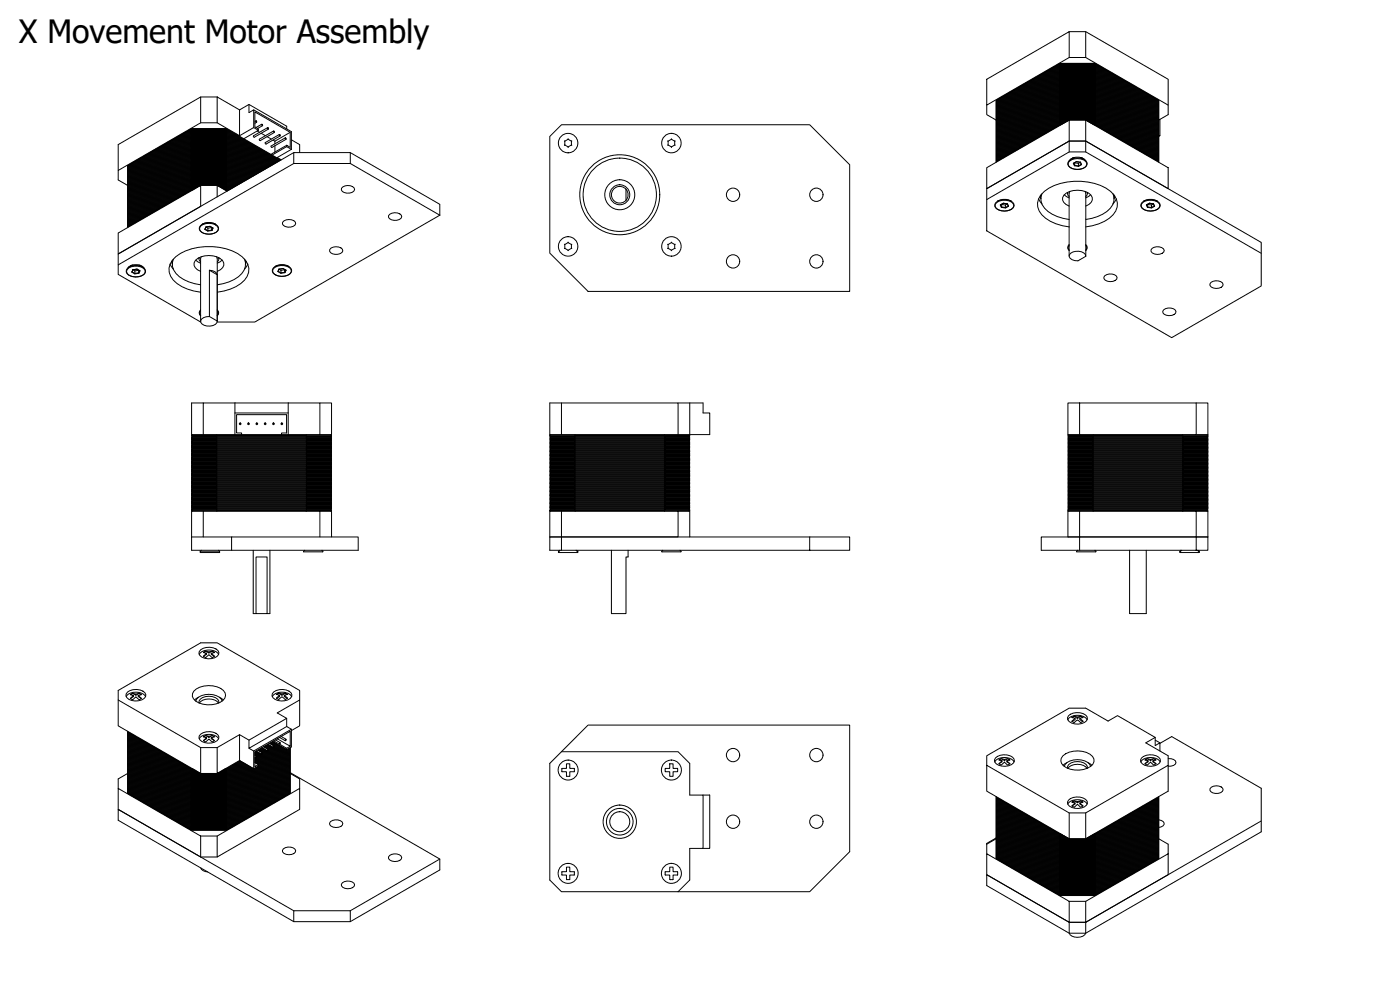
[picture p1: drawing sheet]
<svg xmlns="http://www.w3.org/2000/svg" width="420mm" height="297mm" viewBox="0 0 420 297" stroke-linecap="round" stroke-linejoin="round" font-family="sans-serif">
<defs><g id="words">
<text font-size="9.6" x="5.6" y="12.8">X Movement Motor Assembly</text>
</g></defs>
<!-- layer: Visible (ISO) -->
<g fill="none" stroke="#000" stroke-width=".3">
<path d="M318.1 19.7h10.6v.2h-10.6zM318.1 19.4h10.6v.1h-10.6zM318.1 19.9l-19.1 11M318.1 19.5l-19.1 11.1M318.1 19.2h10.6M318.1 19l10.6 .1h-10.6M318.1 19.7l-19.1 11M318.1 20h10.6M318.1 19.7h10.6M320.9 17.3h4.9l24.8 14.2v2.9l-2.8 1.6M320.9 9.5h4.9l24.8 14.3v7.7M325.8 9.5v7.8"/>
<path d="M328.6 19v.1M328.6 19.3v.1M328.6 19.7h.1M328.6 20h.1M328.7 19.4l-10.6-.1-19.1 11.1M328.7 19.9l19.1 11M328.7 19.7l19.1 11M328.7 19.5l19.1 11.1M328.7 19.4l19.1 11M57.4 38.6h10.6v.2h-10.6zM57.4 39h10.6v.1h-10.6zM57.4 39.3h10.6v.2h-10.6z"/>
<path d="M57.4 39.6h10.6v.2h-10.6zM57.4 40h10.6v.1h-10.6zM57.4 39.8l-19.1 11M57.4 39.5l-19.1 11M57.4 39.1l-19.1 11.1M57.5 38.6h.1M57.5 38.9v.1M57.5 39.3h.1M57.5 39.6h.1M57.5 39.9v.1M60.2 36.8v-7.7l-24.7 14.3v7.7M60.2 29.1h5"/>
<path d="M65.2 29.1l6.7 3.9v7.7l-6.7-3.9zM65.2 36.8h-5l-24.7 14.3v2.9l2.8 1.6M67.9 38.6h.1M67.9 40l15.2 8.7M67.9 39.3l15.8 9.1M67.9 38.6h-10.4l-19.2 11.2 19.1-11M67.9 39.9h-10.4l-19.2 11.1M67.9 39.3h-10.4l-19.2 11M68 38.8l16.1 9.3M68 38.6l16.3 9.4M68 39.1l15.8 9.2M68 39.5l15.6 8.9"/>
<path d="M68 39.8l15.3 8.8M71.9 33l2.8-1.7 11.3 6.6v.8M74.7 31.3v2.5l1.4-.8v5.3M76.1 33l11.4 6.5v5.3M76.7 36.3h.2l.1 .4zM76.8 36.3l-.3 .1M77 36.7l-.5 .3M77.2 39.3l.7 .4M77.5 39.1v-.4l-1-.6v-4.5l10.6 6.1v4.5l-1.1-.6v.4M78.4 40l1.3 .7M78.5 37.3h.2l.1 .4zM78.5 37.3l-1.7 1"/>
<path d="M78.8 37.7l-1.5 .9M80.3 38.4l.1-.1 .1 .4zM80.3 38.3l-4.3 2.6 .3 .3 4.3-2.5M82 39.4l.4 .2-.1 .2zM82.1 39.3l-4.3 2.6 .3 .3 4.2-2.4M87.1 39.7l-4.6 2.7M296.1 23.8l24.8-14.3v7.8l-24.8 14.2zM296.1 31.5v2.9l2.9 1.6M299 30.2l19.1-11.1-19.1 11v18.3M318.1 35.7h10.6v.2h-10.6zM318.1 35.4h10.6v.1h-10.6zM318.1 35.1h10.6v.1h-10.6z"/>
<path d="M318.1 34.7h10.6v.2h-10.6zM318.1 34.4h10.6v.2h-10.6zM318.1 34.1h10.6v.1h-10.6zM318.1 33.7h10.6v.2h-10.6zM318.1 33.4h10.6v.2h-10.6zM318.1 33.1h10.6v.2h-10.6zM318.1 32.8h10.6v.1h-10.6zM318.1 32.4h10.6v.2h-10.6zM318.1 32.1h10.6v.2h-10.6zM318.1 31.8h10.6v.2h-10.6zM318.1 31.5h10.6v.1h-10.6zM318.1 31.1h10.6v.2h-10.6z"/>
<path d="M318.1 30.8h10.6v.2h-10.6zM318.1 30.5h10.6v.1h-10.6zM318.1 30.2h10.6v.1h-10.6zM318.1 29.8h10.6v.2h-10.6zM318.1 29.5h10.6v.2h-10.6zM318.1 29.2h10.6v.1h-10.6zM318.1 28.8h10.6v.2h-10.6zM318.1 28.5h10.6v.2h-10.6zM318.1 28.2h10.6v.2h-10.6zM318.1 27.9h10.6v.1h-10.6zM318.1 27.5h10.6v.2h-10.6zM318.1 27.2h10.6v.2h-10.6z"/>
<path d="M318.1 26.9h10.6v.2h-10.6zM318.1 26.6h10.6v.1h-10.6zM318.1 26.2h10.6v.2h-10.6zM318.1 25.9h10.6v.2h-10.6zM318.1 25.6h10.6v.1h-10.6zM318.1 25.3h10.6v.1h-10.6zM318.1 24.9h10.6v.2h-10.6zM318.1 24.6h10.6v.2h-10.6zM318.1 24.3h10.6v.1h-10.6zM318.1 23.9h10.6v.2h-10.6zM318.1 23.6h10.6v.2h-10.6zM318.1 23.3h10.6v.2h-10.6z"/>
<path d="M318.1 23h10.6v.1h-10.6zM318.1 22.6h10.6v.2h-10.6zM318.1 22.3h10.6v.2h-10.6zM318.1 22h10.6v.2h-10.6zM318.1 21.7h10.6v.1h-10.6zM318.1 21.3h10.6v.2h-10.6zM318.1 21h10.6v.2h-10.6zM318.1 20.7h10.6v.1h-10.6zM318.1 20.4h10.6v.1h-10.6zM318.1 20h10.6v.2h-10.6zM318.1 36h10.6M318.1 36.4h.1"/>
<path d="M318.1 36.7h.1M318.1 37h.1M318.1 37.3h.1M318.1 37.3l-19.1 11.2 19.1-11M318.1 36v.2M318.1 36.4v.1M318.1 36.7v.1M318.1 37v.2M318.1 37.3v.2M318.1 37.3h.5M318.1 37.5h.2M318.1 37.2h.8"/>
<path d="M318.1 36.8h1.4M318.1 36.7h1.7M318.1 36.5h1.9M318.1 36.4h2.2M318.1 36.2h2.5M318.1 37.2l-19.1 11M318.1 37l-19.1 11M318.1 36.8l-19.1 11.1M318.1 36.7l-19.1 11M318.1 36.5l-19.1 11M318.1 36.4l-19.1 11M318.1 36.2l-19.1 11"/>
<path d="M318.1 36l-19.1 11.1M318.1 35.9l-19.1 11M318.1 35.5l-19.1 11.1M318.1 35.2l-19.1 11M318.1 34.9l-19.1 11M318.1 34.6l-19.1 11M318.1 34.2l-19.1 11.1M318.1 33.9l-19.1 11M318.1 33.6l-19.1 11M318.1 33.3l-19.1 11M318.1 32.9l-19.1 11.1M318.1 32.6l-19.1 11"/>
<path d="M318.1 32.3l-19.1 11M318.1 32l-19.1 11M318.1 31.6l-19.1 11M318.1 31.3l-19.1 11M318.1 31l-19.1 11M318.1 30.6l-19.1 11.1M318.1 30.3l-19.1 11M318.1 30l-19.1 11M318.1 29.7l-19.1 11M318.1 29.3l-19.1 11.1M318.1 29l-19.1 11M318.1 28.7l-19.1 11"/>
<path d="M318.1 28.4l-19.1 11M318.1 28l-19.1 11.1M318.1 27.7l-19.1 11M318.1 27.4l-19.1 11M318.1 27.1l-19.1 11M318.1 26.7l-19.1 11M318.1 26.4l-19.1 11M318.1 26.1l-19.1 11M318.1 25.7l-19.1 11.1M318.1 25.4l-19.1 11M318.1 25.1l-19.1 11M318.1 24.8l-19.1 11"/>
<path d="M318.1 24.4l-19.1 11.1M318.1 24.1l-19.1 11M318.1 23.8l-19.1 11M318.1 23.5l-19.1 11M318.1 23.1l-19.1 11.1M318.1 22.8l-19.1 11M318.1 22.5l-19.1 11M318.1 22.2l-19.1 11M318.1 21.8l-19.1 11M318.1 21.5l-19.1 11M318.1 21.2l-19.1 11M318.1 20.8l-19.1 11.1"/>
<path d="M318.1 20.5l-19.1 11M318.1 20.2l-19.1 11M318.1 20l-19.1 11.1M318.1 20.7l-19.1 11M318.1 21l-19.1 11M318.1 21.7l-19.1 11M318.1 22l-19.1 11M318.1 22.6l-19.1 11.1M318.1 23l-19.1 11M318.1 23.6l-19.1 11M318.1 24.3l-19.1 11M318.1 24.6l-19.1 11"/>
<path d="M318.1 25.3l-19.1 11M318.1 25.6l-19.1 11M318.1 26.2l-19.1 11.1M318.1 26.6l-19.1 11M318.1 27.2l-19.1 11M318.1 27.5l-19.1 11.1M318.1 28.2l-19.1 11M318.1 28.5l-19.1 11M318.1 29.2l-19.1 11M318.1 29.8l-19.1 11M318.1 30.2l-19.1 11M318.1 30.8l-19.1 11"/>
<path d="M318.1 31.1l-19.1 11.1M318.1 31.8l-19.1 11M318.1 32.1l-19.1 11M318.1 32.8l-19.1 11M318.1 33.1l-19.1 11M318.1 33.7l-19.1 11.1M318.1 34.7l-19.1 11M318.1 35.4l-19.1 11M318.1 35.7l-19.1 11M318.1 35.7h10.6M318.1 35.3l10.6 .1M318.1 34.7h10.6"/>
<path d="M318.1 33.7h10.6M318.1 33l10.6 .1M318.1 32.7l10.6 .1M318.1 32.1h10.6M318.1 31.7l10.6 .1M318.1 31.1h10.6M318.1 30.8h10.6M318.1 30.1l10.6 .1M318.1 29.8h10.6M318.1 29.1l10.6 .1M318.1 28.5h10.6M318.1 28.1l10.6 .1"/>
<path d="M318.1 27.5h10.6M318.1 27.2h10.6M318.1 26.5l10.6 .1M318.1 26.2h10.6M318.1 25.5l10.6 .1M318.1 25.2l10.6 .1M318.1 24.6h10.6M318.1 24.2l10.6 .1M318.1 23.6h10.6M318.1 22.9l10.6 .1M318.1 22.6h10.6M318.1 21.9l10.6 .1"/>
<path d="M318.1 21.6l10.6 .1M318.1 21h10.6M318.1 20.6l10.6 .1M318.1 37.3h.6M318.1 36.6h1.7M318.1 36.3h2.3M319.3 37h-1.2M325.8 36l24.8 14.3v6.3l-24.8-14.3zM326.1 36.2h2.6M326.3 36.3h2.3M326.4 36.4h2.3M326.7 36.5h2"/>
<path d="M326.9 36.6h1.7M327 36.7h1.7M327.2 36.8h1.5M327.4 37h1.3M327.8 37.2h.9M328 37.3h.6M328.1 37.3h.6M328.4 37.5h.3M328.6 20.3v.1M328.6 20.6v.1M328.6 21h.1M328.6 21.3h.1"/>
<path d="M328.6 21.6v.1M328.6 21.9v.1M328.6 22.3h.1M328.6 22.6h.1M328.6 22.9v.1M328.6 23.2v.1M328.6 23.6h.1M328.6 23.9h.1M328.6 24.2v.1M328.6 24.6h.1M328.6 24.9h.1M328.6 25.2v.1"/>
<path d="M328.6 25.5v.1M328.6 25.9h.1M328.6 26.2h.1M328.6 26.5v.1M328.6 26.8v.1M328.6 27.2h.1M328.6 27.5h.1M328.6 27.8v.1M328.6 28.1v.1M328.6 28.5h.1M328.6 28.8h.1M328.6 29.1v.1"/>
<path d="M328.6 29.5h.1M328.6 29.8h.1M328.6 30.1v.1M328.6 30.4v.1M328.6 30.8h.1M328.6 31.1h.1M328.6 31.4v.1M328.6 31.7v.1M328.6 32.1h.1M328.6 32.4h.1M328.6 32.7v.1M328.6 33v.1"/>
<path d="M328.6 33.4h.1M328.6 33.7h.1M328.6 34v.1M328.6 34.3v.1M328.6 34.7h.1M328.6 35v.1M328.6 35.3v.1M328.6 35.7h.1M328.6 36h.1M328.6 36.3v.1M328.6 36.6v.1M328.6 37h.1"/>
<path d="M328.6 37.3h.1M328.6 36.6l.1 .1M328.6 36.3l.1 .1M328.7 20.4l-10.6-.1-19.1 11.1M328.7 21.3h-10.6l-19.1 11.1M328.7 22.3h-10.6l-19.1 11M328.7 23.3l-10.6-.1-19.1 11.1M328.7 23.9h-10.6l-19.1 11.1M328.7 24.9h-10.6l-19.1 11.1M328.7 25.9h-10.6l-19.1 11M328.7 26.9l-10.6-.1-19.1 11.1M328.7 27.9l-10.6-.1-19.1 11.1"/>
<path d="M328.7 28.8h-10.6l-19.1 11.1M328.7 29.5h-10.6l-19.1 11M328.7 30.5l-10.6-.1-19.1 11.1M328.7 31.5l-10.6-.1-19.1 11.1M328.7 32.4h-10.6l-19.1 11.1M328.7 33.4h-10.6l-19.1 11M328.7 34.1l-10.6-.1-19.1 11.1M328.7 34.4l-10.6-.1-19.1 11.1M328.7 35.1l-10.6-.1-19.1 11.1M328.7 37.3l19.1 11.2-19.1-11M328.7 29.5l19.4 11.2-.3 .2M328.7 36v.2"/>
<path d="M328.7 36.4v.1M328.7 36.7v.1M328.7 37v.2M328.7 37.3v.2M328.7 37.2l19.1 11M328.7 37l19.1 11M328.7 36.8l19.1 11.1M328.7 36.7l19.1 11M328.7 36.5l19.1 11M328.7 36.4l19.1 11M328.7 36.2l19.1 11M328.7 36l19.1 11.1"/>
<path d="M328.7 35.9l19.1 11M328.7 35.7l19.1 11M328.7 35.5l19.1 11.1M328.7 35.4l19.1 11M328.7 35.2l19.1 11M328.7 35.1l19.1 11M328.7 34.9l19.1 11M328.7 34.7l19.1 11M328.7 34.6l19.1 11M328.7 34.4l19.1 11M328.7 34.2l19.1 11.1M328.7 34.1l19.1 11"/>
<path d="M328.7 33.9l19.1 11M328.7 33.7l19.1 11.1M328.7 33.6l19.1 11M328.7 33.4l19.1 11M328.7 33.3l19.1 11M328.7 33.1l19.1 11M328.7 32.9l19.1 11.1M328.7 32.8l19.1 11M328.7 32.6l19.1 11M328.7 32.4l19.1 11.1M328.7 32.3l19.1 11M328.7 32.1l19.1 11"/>
<path d="M328.7 32l19.1 11M328.7 31.8l19.1 11M328.7 31.6l19.1 11M328.7 31.5l19.1 11M328.7 31.3l19.1 11M328.7 31.1l19.1 11.1M328.7 31l19.1 11M328.7 30.8l19.1 11M328.7 30.6l19.1 11.1M328.7 30.5l19.1 11M328.7 30.3l19.1 11M328.7 30.2l19.1 11"/>
<path d="M328.7 30l19.1 11M328.7 29.8l19.1 11M328.7 29.7l19.1 11M328.7 29.3l19.1 11.1M328.7 29.2l19.1 11M328.7 29l19.1 11M328.7 28.8l19.1 11.1M328.7 28.7l19.1 11M328.7 28.5l19.1 11M328.7 28.4l19.1 11M328.7 28.2l19.1 11M328.7 28l19.1 11.1"/>
<path d="M328.7 27.9l19.1 11M328.7 27.7l19.1 11M328.7 27.5l19.1 11.1M328.7 27.4l19.1 11M328.7 27.2l19.1 11M328.7 27.1l19.1 11M328.7 26.9l19.1 11M328.7 26.7l19.1 11M328.7 26.6l19.1 11M328.7 26.4l19.1 11M328.7 26.2l19.1 11.1M328.7 26.1l19.1 11"/>
<path d="M328.7 25.9l19.1 11M328.7 25.7l19.1 11.1M328.7 25.6l19.1 11M328.7 25.4l19.1 11M328.7 25.3l19.1 11M328.7 25.1l19.1 11M328.7 24.9l19.1 11.1M328.7 24.8l19.1 11M328.7 24.6l19.1 11M328.7 24.4l19.1 11.1M328.7 24.3l19.1 11M328.7 24.1l19.1 11"/>
<path d="M328.7 23.9l19.1 11.1M328.7 23.8l19.1 11M328.7 23.6l19.1 11M328.7 23.5l19.1 11M328.7 23.3l19.1 11M328.7 23.1l19.1 11.1M328.7 23l19.1 11M328.7 22.8l19.1 11M328.7 22.6l19.1 11.1M328.7 22.5l19.1 11M328.7 22.3l19.1 11M328.7 22.2l19.1 11"/>
<path d="M328.7 22l19.1 11M328.7 21.8l19.1 11M328.7 21.7l19.1 11M328.7 21.5l19.1 11M328.7 21.3l19.1 11.1M328.7 21.2l19.1 11M328.7 21l19.1 11M328.7 20.8l19.1 11.1M328.7 20.7l19.1 11M328.7 20.5l19.1 11M328.7 20.4l19.1 11M328.7 20.2l19.1 11"/>
<path d="M328.7 20l19.1 11.1M347.8 30.2l-19.1-11.1 19.1 11v18.3M348.1 35.8v4.9M38.3 50v18.3M38.3 49.8v.2M57.4 55.6h10.6M57.4 40.3h10.6v.1h-10.6zM57.4 40.6h10.6v.2h-10.6zM57.4 40.9h10.6v.2h-10.6zM57.4 41.3h10.6v.1h-10.6zM57.4 41.6h10.6v.1h-10.6zM57.4 41.9h10.6v.2h-10.6z"/>
<path d="M57.4 42.2h10.6v.2h-10.6zM57.4 42.6h10.6v.1h-10.6zM57.4 42.9h10.6v.2h-10.6zM57.4 43.2h10.6v.2h-10.6zM57.4 43.5h10.6v.2h-10.6zM57.4 43.9h10.6v.1h-10.6zM57.4 44.2h10.6v.2h-10.6zM57.4 44.5h10.6v.2h-10.6zM57.4 44.8h10.6v.2h-10.6zM57.4 45.2h10.6v.1h-10.6zM57.4 45.5h10.6v.2h-10.6zM57.4 45.8h10.6v.2h-10.6z"/>
<path d="M57.4 46.2h10.6v.1h-10.6zM57.4 46.5h10.6v.1h-10.6zM57.4 46.8h10.6v.2h-10.6zM57.4 47.1h10.6v.2h-10.6zM57.4 47.5h10.6v.1h-10.6zM57.4 47.8h10.6v.2h-10.6zM57.4 48.1h10.6v.2h-10.6zM57.4 48.4h10.6v.2h-10.6zM57.4 48.8h10.6v.1h-10.6zM57.4 49.1h10.6v.2h-10.6zM57.4 49.4h10.6v.2h-10.6zM57.4 49.7h10.6v.2h-10.6z"/>
<path d="M57.4 50.1h10.6v.1h-10.6zM57.4 50.4h10.6v.2h-10.6zM57.4 50.7h10.6v.2h-10.6zM57.4 51.1h10.6v.1h-10.6zM57.4 51.4h10.6v.1h-10.6zM57.4 51.7h10.6v.2h-10.6zM57.4 52h10.6v.2h-10.6zM57.4 52.4h10.6v.1h-10.6zM57.4 52.7h10.6v.2h-10.6zM57.4 53h10.6v.2h-10.6zM57.4 53.3h10.6v.2h-10.6zM57.4 53.7h10.6v.1h-10.6z"/>
<path d="M57.4 54h10.6v.2h-10.6zM57.4 54.3h10.6v.2h-10.6zM57.4 54.6h10.6v.2h-10.6zM57.4 55h10.6v.1h-10.6zM57.4 55.3h10.6v.2h-10.6zM57.4 55.6v.2M57.4 56v.1M57.4 56.3v.1M57.4 56.6v.2M57.4 55.8h2.5M57.4 56h2.3M57.4 56.1h2"/>
<path d="M57.4 56.4h1.4M57.4 56.8h.8M57.4 56.8l-19.1 11M57.4 56.6l-19.1 11M57.4 56.4l-19.1 11.1M57.4 56.3l-19.1 11M57.4 56.1l-19.1 11M57.4 56l-19.1 11M57.4 55.8l-19.1 11M57.4 55.6l-19.1 11.1M57.4 55.5l-19.1 11M57.4 55.1l-19.1 11.1"/>
<path d="M57.4 54.8l-19.1 11M57.4 54.5l-19.1 11M57.4 54.2l-19.1 11M57.4 53.8l-19.1 11.1M57.4 53.5l-19.1 11M57.4 53.2l-19.1 11M57.4 52.9l-19.1 11M57.4 52.5l-19.1 11M57.4 52.2l-19.1 11M57.4 51.9l-19.1 11M57.4 51.5l-19.1 11.1M57.4 51.2l-19.1 11"/>
<path d="M57.4 50.9l-19.1 11M57.4 50.6l-19.1 11M57.4 50.2l-19.1 11.1M57.4 49.9l-19.1 11M57.4 49.6l-19.1 11M57.4 49.3l-19.1 11M57.4 48.9l-19.1 11.1M57.4 48.6l-19.1 11M57.4 48.3l-19.1 11M57.4 48l-19.1 11M57.4 47.6l-19.1 11M57.4 47.3l-19.1 11"/>
<path d="M57.4 47l-19.1 11M57.4 46.6l-19.1 11.1M57.4 46.3l-19.1 11M57.4 46l-19.1 11M57.4 45.7l-19.1 11M57.4 45.3l-19.1 11.1M57.4 45l-19.1 11M57.4 44.7l-19.1 11M57.4 44.4l-19.1 11M57.4 44l-19.1 11.1M57.4 43.7l-19.1 11M57.4 43.4l-19.1 11"/>
<path d="M57.4 43.1l-19.1 11M57.4 42.7l-19.1 11M57.4 42.4l-19.1 11M57.4 42.1l-19.1 11M57.4 41.7l-19.1 11.1M57.4 41.4l-19.1 11M57.4 41.1l-19.1 11M57.4 40.8l-19.1 11M57.4 40.4l-19.1 11.1M57.4 40.1l-19.1 11M57.4 57.1h.3M57.5 56.9h.5"/>
<path d="M57.5 56.6h-.1M57.5 56.2l-.1 .1M57.5 55.9l-.1 .1M57.5 55.9h2.2M57.5 40.2v.1M57.5 40.6h.1M57.5 40.9h.1M57.5 41.2v.1M57.5 41.5v.1M57.5 41.9h.1M57.5 42.2h.1M57.5 42.5v.1"/>
<path d="M57.5 42.8v.1M57.5 43.2h.1M57.5 43.5h.1M57.5 43.8v.1M57.5 44.2h.1M57.5 44.5h.1M57.5 44.8h.1M57.5 45.1v.1M57.5 45.5h.1M57.5 45.8h.1M57.5 46.1v.1M57.5 46.4v.1"/>
<path d="M57.5 46.8h.1M57.5 47.1h.1M57.5 47.4v.1M57.5 47.7v.1M57.5 48.1h.1M57.5 48.4h.1M57.5 48.7v.1M57.5 49.1h.1M57.5 49.4h.1M57.5 49.7h.1M57.5 50v.1M57.5 50.4h.1"/>
<path d="M57.5 50.7h.1M57.5 51v.1M57.5 51.3v.1M57.5 51.7h.1M57.5 52h.1M57.5 52.3v.1M57.5 52.6v.1M57.5 53h.1M57.5 53.3h.1M57.5 53.6v.1M57.5 54h.1M57.5 54.3h.1"/>
<path d="M57.5 54.6h.1M57.5 54.9v.1M57.5 55.3h.1M57.5 55.6h.1M57.5 55.9v.1M57.5 56.2v.1M57.5 56.6h.1M57.5 56.9h.1M58.6 56.6h-1.2M59.2 56.2l-1.8 .1M65.5 55.8h2.5M65.7 55.9h2.2"/>
<path d="M65.7 56h2.3M66 56.1h2M66.2 56.2l1.8 .1M66.6 56.4h1.4M66.8 56.6h1.2M67.2 56.8h.8M67.4 56.9h.5M67.7 57.1h.3M67.9 56.6h.1M67.9 56.3h.1M67.9 56h.1M67.9 55.3l1.9 1.1"/>
<path d="M67.9 55l2.2 1.2M67.9 54.3l2.8 1.6M67.9 54l3.1 1.7M67.9 53.3l3.6 2.1M67.9 53l3.9 2.2M67.9 52.4l4.5 2.5M67.9 52l4.8 2.7M67.9 51.4l5.3 3M67.9 50.7l5.9 3.4M67.9 50.4l6.2 3.5M67.9 49.7l6.7 3.9M67.9 49.4l7 4"/>
<path d="M67.9 48.8l7.6 4.3M67.9 48.4l7.9 4.5M67.9 47.8l8.4 4.8M67.9 47.5l8.7 4.9M67.9 46.8l9.3 5.3M67.9 46.5l9.6 5.5M67.9 45.8l10.1 5.8M67.9 45.5l10.4 6M67.9 45.2l10.7 6.1M67.9 44.8l11 6.3M67.9 44.2l11.6 6.6M67.9 43.9l11.8 6.7"/>
<path d="M67.9 43.2l12.4 7.1M67.9 42.9l12.7 7.3M67.9 42.2l13.3 7.6M67.9 41.9l13.5 7.8M67.9 41.3l14.1 8M67.9 40.9l14.4 8.3M67.9 40.3l15 8.6M67.9 55.3h-10.4l-19.2 11M67.9 54.9h-10.4l-19.2 11.1M67.9 54.3h-10.4l-19.2 11M67.9 54h-10.4l-19.2 11M67.9 53.3h-10.4l-19.2 11.1"/>
<path d="M67.9 53h-10.4l-19.2 11M67.9 52.3h-10.4l-19.2 11.1M67.9 52h-10.4l-19.2 11.1M67.9 51.3h-10.4l-19.2 11.1M67.9 50.7h-10.4l-19.2 11.1M67.9 50.4h-10.4l-19.2 11M67.9 49.7h-10.4l-19.2 11.1M67.9 49.4h-10.4l-19.2 11M67.9 48.7h-10.4l-19.2 11.1M67.9 48.4h-10.4l-19.2 11.1M67.9 47.7h-10.4l-19.2 11.1M67.9 47.4h-10.4l-19.2 11.1"/>
<path d="M67.9 46.8h-10.4l-19.2 11M67.9 46.4h-10.4l-19.2 11.1M67.9 45.8h-10.4l-19.2 11.1M67.9 45.5h-10.4l-19.2 11M67.9 45.1h-10.4l-19.2 11.1M67.9 44.8h-10.4l-19.2 11.1M67.9 44.2h-10.4l-19.2 11M67.9 43.8h-10.4l-19.2 11.1M67.9 43.2h-10.4l-19.2 11M67.9 42.8h-10.4l-19.2 11.1M67.9 42.2h-10.4l-19.2 11.1M67.9 41.9h-10.4l-19.2 11"/>
<path d="M67.9 41.2h-10.4l-19.2 11.1M67.9 40.9h-10.4l-19.2 11.1M67.9 40.2h-10.4l-19.2 11.1M68 55.6v.2M68 56v.1M68 56.3v.1M68 56.6v.2M68 40.1l15 8.7M68 40.4l14.7 8.5M68 40.8l14.4 8.3M68 41.1l14.1 8.2M68 41.4l13.9 8"/>
<path d="M68 41.7l13.6 7.9M68 42.1l13.3 7.6M68 42.4l13 7.5M68 42.7l12.7 7.4M68 43.1l12.4 7.1M68 43.4l12.2 7M68 43.7l11.9 6.9M68 44l11.6 6.7M68 44.4l11.3 6.5M68 44.7l11 6.4M68 45l10.8 6.2M68 45.3l10.5 6.1"/>
<path d="M68 45.7l10.2 5.8M68 46l9.9 5.7M68 46.3l9.6 5.6M68 46.6l9.3 5.4M68 47l9.1 5.2M68 47.3l8.8 5.1M68 47.6l8.5 4.9M68 48l8.2 4.7M68 48.3l7.9 4.6M68 48.6l7.6 4.4M68 48.9l7.4 4.3M68 49.3l7.1 4"/>
<path d="M68 49.6l6.8 3.9M68 49.9l6.5 3.8M68 50.2l6.2 3.6M68 50.6l5.9 3.4M68 50.9l5.7 3.3M68 51.2l5.4 3.1M68 51.5l5.1 3M68 51.9l4.8 2.7M68 52.2l4.5 2.6M68 52.5l4.2 2.5M68 52.9l4 2.2M68 53.2l3.7 2.1"/>
<path d="M68 53.5l3.4 2M68 53.8l3.1 1.8M68 54.2l2.8 1.6M68 54.5l2.5 1.5M68 54.8l2.3 1.3M68 55.1l2 1.2M68 55.5l1.7 .9M68 55.6l1.6 .9M68 55.8l1.4 .8M68 56l1.3 .7M68 56.1l1.1 .7M68 56.3l1 .6"/>
<path d="M68 56.4l.9 .5M68 56.6l.7 .4M68 56.8l.6 .3M68.1 57.3l-2.9-1.7v3.5M68.4 57.2l-.4-.3 .3 .4M70.4 56l-2.5-1.4h-10.4l-19.2 11.1M71.3 55.5l-3.4-1.9h-10.4l-19.2 11.1M71.9 40.7l4.2-2.4 1.4 .8-4.3 2.5M72.1 55.1l-4.2-2.5h-10.4l-19.2 11.1M73 54.6l-5.1-2.9h-10.4l-19.2 11M73.5 54.2l-5.6-3.2h-10.4l-19.2 11.1M74.4 53.7l-6.5-3.7h-10.4l-19.2 11.1"/>
<path d="M75.2 53.3l-7.3-4.2h-10.4l-19.2 11M76.1 52.8l-8.2-4.7h-10.4l-19.2 11M76.9 52.3l-9-5.2h-10.4l-19.2 11.1M77.8 51.8l-9.9-5.7h-10.4l-19.2 11.1M79.2 51l-11.3-6.5h-10.4l-19.2 11M80 50.5l-12.1-7h-10.4l-19.2 11.1M80.2 41l1.2 .7M80.9 50l-13-7.5h-10.4l-19.2 11.1M81.7 49.5l-13.8-8h-10.4l-19.2 11.1M81.9 42l.6 .4M82.5 42.4v.8M82.5 43.7v1.9"/>
<path d="M82.6 49l-14.7-8.4h-10.4l-19.2 11M83.4 48.5l-15.5-8.9h-10.4l-19.2 11M83.8 40.4l.3 .2v.2zM83.8 40.3l-4.2 2.7 .3 .2 4.2-2.4M84 48.2l-16.1-9.3h-10.4l-19.2 11.1M85.6 41.4l.3 .2-.1 .2zM85.6 41.4l-4.3 2.6 .3 .2 4.3-2.4M86 43.6l-4.6 2.8M87.5 42l2.4 1.4v2.4M87.5 44.8l-1.5-.8-4.3 2.5M87.5 44.8l-4.3 2.5 1.2 .7M88.2 49.1v-3.3h16.9v3.3"/>
<path d="M88.2 45.8l-52.7 30.4v3.3M102.9 56.1a2.36 2.36 0 0 1 3.5 .8 2.39 2.39 0 0 1-4 .1l.1-.5zM105.1 45.8l26.9 15.5v3.3M165 40.9l3.5-3.5h74.5l12 12v38h-78.5l-11.5-11.5zM169.4 42.3l.1 1.2M169.5 43.5l-.1 .1M169.5 43.5l1 .7M169.5 43.5h.1M170.5 41.6l-1 .8M170.5 41.8l1.1 .5M171.5 42.4v1.1M171.5 43.5l-1 .6"/>
<path d="M171.5 43.5l.1 .1M187.9 56.8v3.3M187.9 56.8a2.5 2.5 0 0 1 0 3.3M187.9 56.8a2.5 2.5 0 0 0-3.6-.2 2.5 2.5 0 0 0 0 3.6 2.5 2.5 0 0 0 3.6-.1M200.4 42.3l.1 1.2M200.5 43.5l1 .6M200.5 43.5l-.1 .1M201.5 41.6l1 .8M201.5 41.8l-1 .6M202.5 42.4v1.1M202.5 43.5l-1 .7M202.5 43.5l.1 .1"/>
<path d="M202.6 42.3l-.1 .1M296.1 59.9l24.8-14.3h4.9l52.7 30.4v9.8l-26.9 15.5-55.5-32zM296.1 50.3l24.8-14.3v6.3l-24.8 14.3zM299 48.5v.2M311.7 59.7l1 1.5M312.4 58.5v1.2M312.7 58.1a4.9 4.9 0 0 0 3.1 6.2l1.5 .7 3.6 .9M319.4 58.4l1.5 1M320.4 57.7v.3M320.4 57.7v.5l.5 .8M320.9 48.2a3.4 3.4 0 0 1 5 0M320.9 45.6v-3.3h4.9h-4.9l-24.8 14.3v3.3"/>
<path d="M321.1 57.4l-.2 .6v18.8M321.9 47.5v.1M322 47.4l-.2 .2M322 47.4l-.1 .1M322.2 47.4a2.13 2.13 0 0 0-1.7 1.9 3.4 3.4 0 0 0 4.5 1.3 1.39 1.39 0 0 0 1.3-1.2 1.39 1.39 0 0 0-.9-1.5l-.9-.5M323 48.5h.1M323.7 49l-1.2-.2-.1 .9M323.7 49v.9M324.2 48.7l.4 .7M324.2 48.7l-.5 .3M324.2 48.7l-1.2-.2-.9 .5M324.3 48.7h-.1"/>
<path d="M324.8 47.4l.1 .2M324.9 47.5v.1M325.6 57.4l.3 .6v18.8M325.8 45.6v-3.3l52.7 30.4v3.3M326.3 57.7l.1 .5-.5 .8M326.4 57.7v.3M327.3 58.4l-1.4 1M334 58.1a4.9 4.9 0 0 1-3.1 6.2l-1.5 .7-3.5 .9M334.4 58.5v1.2M335 59.7l-1 1.5M347.8 48.5v.2M35.5 69.9l24.7-14.3v6.3l-24.7 14.3z"/>
<path d="M38.3 68l19.1-11.1-19.1 11.2M39.3 79.7v.1M39.4 79.6l-.2 .3M39.7 79.6a2.13 2.13 0 0 0-1.8 2 3.6 3.6 0 0 0 5.6 .5 1.28 1.28 0 0 0-.7-2l-.9-.5M42.2 79.6l.1 .2M51 79.3l1 1.5M51.7 78.1v1.2M52 77.7a4.9 4.9 0 0 0 3.1 6.2l1.6 .7 3.5 .9M58.7 78l1.5 1M59.7 77.3v.3M59.8 77.3l-.1 .4 .5 .9M60.4 77l-.2 .6v18.8"/>
<path d="M60.7 67.3a3.9 3.9 0 0 1 4 0M61 67.1a1.47 1.47 0 0 0-1.2 1.5 1.47 1.47 0 0 0 1.3 1.4 3.6 3.6 0 0 0 4.5-1.3 1.73 1.73 0 0 0-1.2-1.6M61.8 68.1h.1M61.8 68.1l1.2-.2 .9 .5M61.8 68.1l.6 .3M61.9 68.1l-.4 .7M62.4 68.4v.9M63 67.9h.1M63.5 68.3l.1 .9M63.5 68.3l-1.1 .1M63.5 68.2v.1M65 77l.2 .6v18.8"/>
<path d="M65.6 77.3l.1 .4-.5 .9M65.7 77.3v.3M66.7 78l-1.5 1M73.4 77.7a4.9 4.9 0 0 1-3.1 6.2l-1.6 .7-3.5 .9M73.7 78.1v1.2M74.4 79.3l-1 1.5M82.6 80a1.4 1.4 0 0 0-.9 1.5 1.4 1.4 0 0 0 1.3 1.2 4 4 0 0 0 4.3-.8 1.28 1.28 0 0 0-.6-1.9M82.6 79.9a3.9 3.9 0 0 1 4 0M83 79.7l-.4 .3M85.2 66.3a2.36 2.36 0 0 1 3.5 .8 2.4 2.4 0 0 1-3.9 .1v-.5zM86.3 79.7l.4 .3M99.3 74.5a2.88 2.88 0 0 1 3.5 .3l.1 .4a2.4 2.4 0 0 1-4 .2l.1-.5z"/>
<path d="M117 64.3a2.36 2.36 0 0 1 3.6 .7 2.39 2.39 0 0 1-4 .2v-.5zM132 64.6l-26.9-15.5h-16.9l-52.7 30.4v2.8l24.7 14.3M132 64.6l-55.5 32h-11.3M169.4 73.3h.1M169.5 74.5l1 .6M169.5 73.3v1.2M169.5 74.5l-.1 .1M170.5 72.8l1 .6M170.5 72.8l-1 .6M170.5 72.6v.2M170.5 75.1v.1M171.5 73.4v1.1"/>
<path d="M171.5 74.5l-1 .6M171.5 73.3v.1M171.5 74.5l.1 .1M171.6 73.3h-.1M200.4 73.3h.1M200.5 73.3v1.2M200.5 74.5l-.1 .1M200.5 74.5l1 .6M200.5 74.5h.1M201.5 72.8l-1 .6M201.5 72.8l1 .5M201.5 72.6v.2"/>
<path d="M201.5 75.1v.1M202.5 73.4v1.1M202.5 74.5l-1 .6M202.5 74.5l.1 .1M202.6 73.3h-.1M299.4 60.3a3.9 3.9 0 0 1 4 0M299.8 60.1a1.47 1.47 0 0 0-1.3 1.5 1.47 1.47 0 0 0 1.3 1.5 3.6 3.6 0 0 0 4.5-1.3 1.73 1.73 0 0 0-1.2-1.7M300.6 61.3h.1M300.6 61.3l-.1 .9M300.6 61.3l1.1 .2M301.1 61h.1M301.7 61.5l.1 .9"/>
<path d="M302.3 61.2l.4 .7M302.3 61.2l-.6 .3M302.3 61.2l-1.2-.2-.9 .5M302.4 61.2h-.1M320.9 68.1a11.6 11.6 0 0 1-9-4.8 4.5 4.5 0 0 1 1.5-5.9 17.7 17.7 0 0 1 19.9 0 4.8 4.8 0 0 1-.4 8.1 14.8 14.8 0 0 1-7 2.6M320.9 61.8a2.17 2.17 0 0 1-1.6-3.2 6.3 6.3 0 0 1 8.1 0 1.8 1.8 0 0 1-.6 2.7l-.9 .5M320.9 73.4a1.16 1.16 0 0 0 0 1.8M321.3 76a3.4 3.4 0 0 1 4.4 .4l.2 .5-2.4 1.4a2.54 2.54 0 0 1-2.6-1.3v-.5zM325.9 73.4a1.16 1.16 0 0 1 0 1.8M343.3 60.3a3.9 3.9 0 0 1 4 0M343.6 60.1a1.47 1.47 0 0 0-1.2 1.5 1.47 1.47 0 0 0 1.3 1.5 3.6 3.6 0 0 0 4.5-1.3 1.73 1.73 0 0 0-1.3-1.7M344.4 61.3h.1"/>
<path d="M344.5 61.3l-.1 .9M344.5 61.3l1.1 .2M344.9 61h.1M345 61l1.1 .2M345 61l-1 .5M345.6 61.5v.9M345.7 74.6a2.51 2.51 0 0 1 3.7 .5 2.33 2.33 0 0 1-3.9 .4l-.1-.5zM346.1 61.2l.4 .7M346.1 61.2l-.5 .3M346.2 61.2h-.1M38.3 80.5a3.4 3.4 0 0 1 5 0M39.9 80.9h.1"/>
<path d="M39.9 81l.6 .3M39.9 80.9l-.4 .8M40.5 81.3l1.1-.2 .1 .9M40.5 81.3l-.1 .9M41.1 80.8l.9 .5M41.1 80.8l-1.2 .1M41.1 80.7v.1M41.6 81.1h.1M60.2 87.7a11.6 11.6 0 0 1-9-4.8 4.5 4.5 0 0 1 1.6-5.9 17.7 17.7 0 0 1 19.8 0 4.8 4.8 0 0 1-.3 8.1 14.8 14.8 0 0 1-7.1 2.6M60.2 81.4a2.17 2.17 0 0 1-1.6-3.2 6.3 6.3 0 0 1 8.2 0 1.8 1.8 0 0 1-.7 2.7l-.9 .5M60.2 93a1.16 1.16 0 0 0 0 1.8M62.8 95a2.54 2.54 0 0 0-2.6 1.2 1.73 1.73 0 0 0 1.9 1.6 2.54 2.54 0 0 0 3.1-1.5"/>
<path d="M62.8 81.1a2.22 2.22 0 0 1 2.4 1.3M62.8 81.1l2.4 1.3v13.9l-2.4-1.3M62.8 81.1v13.9M65.2 93a1.16 1.16 0 0 1 0 1.8M83.7 80.8h.1M83.8 80.8l1.1-.2 1 .5M83.8 80.8l.5 .3M83.8 80.8l-.4 .7M84.3 81.1l1.1-.2 .1 .9M84.3 81.1v.9M85 80.6h-.1M85.5 80.9h-.1"/>
<path d="M331.6 82.7a2.5 2.5 0 0 1 3.7 .6 1.99 1.99 0 0 1-3 1.1l-1-.8v-.4zM349.3 92.9a2.51 2.51 0 0 1 3.6 .6 2.33 2.33 0 0 1-3.9 .4v-.5zM363.4 84.8a2.5 2.5 0 0 1 3.7 .5 1.99 1.99 0 0 1-2.9 1.1l-1.1-.7v-.5zM57.5 130.6h7.5v.2h-7.5zM57.5 131h7.5v.2h-7.5zM57.5 131.4h7.5v.2h-7.5zM57.5 131.8h7.5v.2h-7.5zM57.5 132.2h7.5v.2h-7.5zM57.5 132.6h7.5v.2h-7.5zM57.5 133h7.5v.2h-7.5zM57.5 133.4h7.5v.2h-7.5zM57.5 133.8h7.5v.2h-7.5z"/>
<path d="M57.5 134.2h7.5v.2h-7.5zM57.5 134.6h7.5v.2h-7.5zM57.5 135h7.5v.2h-7.5zM57.5 135.4h7.5v.2h-7.5zM57.5 135.8h7.5v.2h-7.5zM57.5 136.2h7.5v.2h-7.5zM57.5 136.6h7.5v.2h-7.5zM57.5 137h7.5v.2h-7.5zM57.5 137.4h7.5v.2h-7.5zM57.5 137.8h7.5v.2h-7.5zM57.5 138.2h7.5v.2h-7.5zM57.5 138.6h7.5v.2h-7.5z"/>
<path d="M57.5 139h7.5v.2h-7.5zM57.5 139.4h7.5v.2h-7.5zM57.5 139.8h7.5v.2h-7.5zM57.7 130.4v.2M57.7 130.8v.2M57.7 131.2v.2M57.7 131.6v.2M57.7 132v.2M57.7 132.4v.2M57.7 132.8v.2M57.7 133.2v.2M57.7 133.6v.2"/>
<path d="M57.7 134v.2M57.7 134.4v.2M57.7 134.8v.2M57.7 135.2v.2M57.7 135.6v.2M57.7 136v.2M57.7 136.4v.2M57.7 136.8v.2M57.7 137.2v.2M57.7 137.6v.2M57.7 138v.2M57.7 138.4v.2"/>
<path d="M57.7 138.8v.2M57.7 139.2v.2M57.7 139.6v.2M61 120.9h-3.5v9.5h29M65 130.6h27v.2h-27M65 139.8h27M65 139.6h27M65 139.4h27M65 139.2h27M65 139h27M65 138.8h27M65 138.6h27"/>
<path d="M65 138.4h27M65 138.2h27M65 138h27M65 137.8h27M65 137.6h27M65 137.4h27M65 137.2h27M65 137h27M65 136.8h27M65 136.6h27M65 136.4h27M65 136.2h27"/>
<path d="M65 136h27M65 135.8h27M65 135.6h27M65 135.4h27M65 135.2h27M65 135h27M65 134.8h27M65 134.6h27M65 134.4h27M65 134.2h27M65 134h27M65 133.8h27"/>
<path d="M65 133.6h27M65 133.4h27M65 133.2h27M65 133h27M65 132.8h27M65 132.6h27M65 132.4h27M65 132.2h27M65 132h27M65 131.8h27M65 131.6h27M65 131.4h27"/>
<path d="M65 131.2h27M65 131h27M65.1 130.4v.2M65.1 130.8v.2M65.1 131.2v.2M65.1 131.6v.2M65.1 132v.2M65.1 132.4v.2M65.1 132.8v.2M65.1 133.2v.2M65.1 133.6v.2M65.1 134v.2"/>
<path d="M65.1 134.4v.2M65.1 134.8v.2M65.1 135.2v.2M65.1 135.6v.2M65.1 136v.2M65.1 136.4v.2M65.1 136.8v.2M65.1 137.2v.2M65.1 137.6v.2M65.1 138v.2M65.1 138.4v.2M65.1 138.8v.2"/>
<path d="M65.1 139.2v.2M65.1 139.6v.2M70.5 120.9h-9.5v9.5M70.5 120.9v9.5M70.5 120.9h16M70.5 123.9h16M72.5 130.4v-.5h-1.5v-5.5h15v5.5h-1.5v.5M86.5 120.9h9.5v9.5h-9.5M86.5 120.9v9.5M91.9 130.4v.2M91.9 130.8v.2M91.9 131.2v.2"/>
<path d="M91.9 131.6v.2M91.9 132v.2M91.9 132.4v.2M91.9 132.8v.2M91.9 133.2v.2M91.9 133.6v.2M91.9 134v.2M91.9 134.4v.2M91.9 134.8v.2M91.9 135.2v.2M91.9 135.6v.2M91.9 136v.2"/>
<path d="M91.9 136.4v.2M91.9 136.8v.2M91.9 137.2v.2M91.9 137.6v.2M91.9 138v.2M91.9 138.4v.2M91.9 138.8v.2M91.9 139.2v.2M91.9 139.6v.2M92 139.8h7.5v.2h-7.5zM92 139.4h7.5v.2h-7.5zM92 139h7.5v.2h-7.5z"/>
<path d="M92 138.6h7.5v.2h-7.5zM92 138.2h7.5v.2h-7.5zM92 137.8h7.5v.2h-7.5zM92 137.4h7.5v.2h-7.5zM92 137h7.5v.2h-7.5zM92 136.6h7.5v.2h-7.5zM92 136.2h7.5v.2h-7.5zM92 135.8h7.5v.2h-7.5zM92 135.4h7.5v.2h-7.5zM92 135h7.5v.2h-7.5zM92 134.6h7.5v.2h-7.5zM92 134.2h7.5v.2h-7.5z"/>
<path d="M92 133.8h7.5v.2h-7.5zM92 133.4h7.5v.2h-7.5zM92 133h7.5v.2h-7.5zM92 132.6h7.5v.2h-7.5zM92 132.2h7.5v.2h-7.5zM92 131.8h7.5v.2h-7.5zM92 131.4h7.5v.2h-7.5zM92 131h7.5v.2h-7.5zM92 130.6h7.5v.2h-7.5M96 120.9h3.5v9.5h-3.5M99.3 130.4v.2M99.3 130.8v.2"/>
<path d="M99.3 131.2v.2M99.3 131.6v.2M99.3 132v.2M99.3 132.4v.2M99.3 132.8v.2M99.3 133.2v.2M99.3 133.6v.2M99.3 134v.2M99.3 134.4v.2M99.3 134.8v.2M99.3 135.2v.2M99.3 135.6v.2"/>
<path d="M99.3 136v.2M99.3 136.4v.2M99.3 136.8v.2M99.3 137.2v.2M99.3 137.6v.2M99.3 138v.2M99.3 138.4v.2M99.3 138.8v.2M99.3 139.2v.2M99.3 139.6v.2M165 139.8h7.5v.2h-7.5zM165 139.4h7.5v.2h-7.5z"/>
<path d="M165 139h7.5v.2h-7.5zM165 138.6h7.5v.2h-7.5zM165 138.2h7.5v.2h-7.5zM165 137.8h7.5v.2h-7.5zM165 137.4h7.5v.2h-7.5zM165 137h7.5v.2h-7.5zM165 136.6h7.5v.2h-7.5zM165 136.2h7.5v.2h-7.5zM165 135.8h7.5v.2h-7.5zM165 135.4h7.5v.2h-7.5zM165 135h7.5v.2h-7.5zM165 134.6h7.5v.2h-7.5z"/>
<path d="M165 134.2h7.5v.2h-7.5zM165 133.8h7.5v.2h-7.5zM165 133.4h7.5v.2h-7.5zM165 133h7.5v.2h-7.5zM165 132.6h7.5v.2h-7.5zM165 132.2h7.5v.2h-7.5zM165 131.8h7.5v.2h-7.5zM165 131.4h7.5v.2h-7.5zM165 131h7.5v.2h-7.5zM165.2 130.4v.2M165.2 130.8v.2M165.2 131.2v.2"/>
<path d="M165.2 131.6v.2M165.2 132v.2M165.2 132.4v.2M165.2 132.8v.2M165.2 133.2v.2M165.2 133.6v.2M165.2 134v.2M165.2 134.4v.2M165.2 134.8v.2M165.2 135.2v.2M165.2 135.6v.2M165.2 136v.2"/>
<path d="M165.2 136.4v.2M165.2 136.8v.2M165.2 137.2v.2M165.2 137.6v.2M165.2 138v.2M165.2 138.4v.2M165.2 138.8v.2M165.2 139.2v.2M165.2 139.6v.2M168.5 120.9v9.5M172.5 130.6h-7.5v.2h7.5M172.5 139.8h27"/>
<path d="M172.5 139.6h27M172.5 139.4h27M172.5 139.2h27M172.5 139h27M172.5 138.8h27M172.5 138.6h27M172.5 138.4h27M172.5 138.2h27M172.5 138h27M172.5 137.8h27M172.5 137.6h27M172.5 137.4h27"/>
<path d="M172.5 137.2h27M172.5 137h27M172.5 136.8h27M172.5 136.6h27M172.5 136.4h27M172.5 136.2h27M172.5 136h27M172.5 135.8h27M172.5 135.6h27M172.5 135.4h27M172.5 135.2h27M172.5 135h27"/>
<path d="M172.5 134.8h27M172.5 134.6h27M172.5 134.4h27M172.5 134.2h27M172.5 134h27M172.5 133.8h27M172.5 133.6h27M172.5 133.4h27M172.5 133.2h27M172.5 133h27M172.5 132.8h27M172.5 132.6h27"/>
<path d="M172.5 132.4h27M172.5 132.2h27M172.5 132h27M172.5 131.8h27M172.5 131.6h27M172.5 131.4h27M172.5 131.2h27M172.5 131h27M172.6 130.4v.2M172.6 130.8v.2M172.6 131.2v.2M172.6 131.6v.2"/>
<path d="M172.6 132v.2M172.6 132.4v.2M172.6 132.8v.2M172.6 133.2v.2M172.6 133.6v.2M172.6 134v.2M172.6 134.4v.2M172.6 134.8v.2M172.6 135.2v.2M172.6 135.6v.2M172.6 136v.2M172.6 136.4v.2"/>
<path d="M172.6 136.8v.2M172.6 137.2v.2M172.6 137.6v.2M172.6 138v.2M172.6 138.4v.2M172.6 138.8v.2M172.6 139.2v.2M172.6 139.6v.2M199.4 130.4v.2M199.4 130.8v.2M199.4 131.2v.2M199.4 131.6v.2"/>
<path d="M199.4 132v.2M199.4 132.4v.2M199.4 132.8v.2M199.4 133.2v.2M199.4 133.6v.2M199.4 134v.2M199.4 134.4v.2M199.4 134.8v.2M199.4 135.2v.2M199.4 135.6v.2M199.4 136v.2M199.4 136.4v.2"/>
<path d="M199.4 136.8v.2M199.4 137.2v.2M199.4 137.6v.2M199.4 138v.2M199.4 138.4v.2M199.4 138.8v.2M199.4 139.2v.2M199.4 139.6v.2M199.5 130.6h7.5v.2h-7.5zM199.5 131h7.5v.2h-7.5zM199.5 131.4h7.5v.2h-7.5zM199.5 131.8h7.5v.2h-7.5z"/>
<path d="M199.5 132.2h7.5v.2h-7.5zM199.5 132.6h7.5v.2h-7.5zM199.5 133h7.5v.2h-7.5zM199.5 133.4h7.5v.2h-7.5zM199.5 133.8h7.5v.2h-7.5zM199.5 134.2h7.5v.2h-7.5zM199.5 134.6h7.5v.2h-7.5zM199.5 135h7.5v.2h-7.5zM199.5 135.4h7.5v.2h-7.5zM199.5 135.8h7.5v.2h-7.5zM199.5 136.2h7.5v.2h-7.5zM199.5 136.6h7.5v.2h-7.5z"/>
<path d="M199.5 137h7.5v.2h-7.5zM199.5 137.4h7.5v.2h-7.5zM199.5 137.8h7.5v.2h-7.5zM199.5 138.2h7.5v.2h-7.5zM199.5 138.6h7.5v.2h-7.5zM199.5 139h7.5v.2h-7.5zM199.5 139.4h7.5v.2h-7.5zM199.5 139.8h7.5v.2h-7.5zM199.5 130.6h-27v.2h27M203.5 120.9h7.5v3h2v6.5h-48v-9.5h38.5v9.5M206.8 130.4v.2M206.8 130.8v.2"/>
<path d="M206.8 131.2v.2M206.8 131.6v.2M206.8 132v.2M206.8 132.4v.2M206.8 132.8v.2M206.8 133.2v.2M206.8 133.6v.2M206.8 134v.2M206.8 134.4v.2M206.8 134.8v.2M206.8 135.2v.2M206.8 135.6v.2"/>
<path d="M206.8 136v.2M206.8 136.4v.2M206.8 136.8v.2M206.8 137.2v.2M206.8 137.6v.2M206.8 138v.2M206.8 138.4v.2M206.8 138.8v.2M206.8 139.2v.2M206.8 139.6v.2M207 120.9v9.5M320.5 139.8h7.5v.2h-7.5z"/>
<path d="M320.5 139.4h7.5v.2h-7.5zM320.5 139h7.5v.2h-7.5zM320.5 138.6h7.5v.2h-7.5zM320.5 138.2h7.5v.2h-7.5zM320.5 137.8h7.5v.2h-7.5zM320.5 137.4h7.5v.2h-7.5zM320.5 137h7.5v.2h-7.5zM320.5 136.6h7.5v.2h-7.5zM320.5 136.2h7.5v.2h-7.5zM320.5 135.8h7.5v.2h-7.5zM320.5 135.4h7.5v.2h-7.5zM320.5 135h7.5v.2h-7.5z"/>
<path d="M320.5 134.6h7.5v.2h-7.5zM320.5 134.2h7.5v.2h-7.5zM320.5 133.8h7.5v.2h-7.5zM320.5 133.4h7.5v.2h-7.5zM320.5 133h7.5v.2h-7.5zM320.5 132.6h7.5v.2h-7.5zM320.5 132.2h7.5v.2h-7.5zM320.5 131.8h7.5v.2h-7.5zM320.5 131.4h7.5v.2h-7.5zM320.5 131h7.5v.2h-7.5zM320.5 130.6h7.5v.2h-7.5zM320.7 130.4v.2"/>
<path d="M320.7 130.8v.2M320.7 131.2v.2M320.7 131.6v.2M320.7 132v.2M320.7 132.4v.2M320.7 132.8v.2M320.7 133.2v.2M320.7 133.6v.2M320.7 134v.2M320.7 134.4v.2M320.7 134.8v.2M320.7 135.2v.2"/>
<path d="M320.7 135.6v.2M320.7 136v.2M320.7 136.4v.2M320.7 136.8v.2M320.7 137.2v.2M320.7 137.6v.2M320.7 138v.2M320.7 138.4v.2M320.7 138.8v.2M320.7 139.2v.2M320.7 139.6v.2M324 120.9h35v9.5h-35z"/>
<path d="M324 120.9h-3.5v9.5h3.5M328 130.6h27v.2h-27M328 139.8h27M328 139.6h27M328 139.4h27M328 139.2h27M328 139h27M328 138.8h27M328 138.6h27M328 138.4h27M328 138.2h27M328 138h27"/>
<path d="M328 137.8h27M328 137.6h27M328 137.4h27M328 137.2h27M328 137h27M328 136.8h27M328 136.6h27M328 136.4h27M328 136.2h27M328 136h27M328 135.8h27M328 135.6h27"/>
<path d="M328 135.4h27M328 135.2h27M328 135h27M328 134.8h27M328 134.6h27M328 134.4h27M328 134.2h27M328 134h27M328 133.8h27M328 133.6h27M328 133.4h27M328 133.2h27"/>
<path d="M328 133h27M328 132.8h27M328 132.6h27M328 132.4h27M328 132.2h27M328 132h27M328 131.8h27M328 131.6h27M328 131.4h27M328 131.2h27M328 131h27M328.1 130.4v.2"/>
<path d="M328.1 130.8v.2M328.1 131.2v.2M328.1 131.6v.2M328.1 132v.2M328.1 132.4v.2M328.1 132.8v.2M328.1 133.2v.2M328.1 133.6v.2M328.1 134v.2M328.1 134.4v.2M328.1 134.8v.2M328.1 135.2v.2"/>
<path d="M328.1 135.6v.2M328.1 136v.2M328.1 136.4v.2M328.1 136.8v.2M328.1 137.2v.2M328.1 137.6v.2M328.1 138v.2M328.1 138.4v.2M328.1 138.8v.2M328.1 139.2v.2M328.1 139.6v.2M354.9 130.4v.2"/>
<path d="M354.9 130.8v.2M354.9 131.2v.2M354.9 131.6v.2M354.9 132v.2M354.9 132.4v.2M354.9 132.8v.2M354.9 133.2v.2M354.9 133.6v.2M354.9 134v.2M354.9 134.4v.2M354.9 134.8v.2M354.9 135.2v.2"/>
<path d="M354.9 135.6v.2M354.9 136v.2M354.9 136.4v.2M354.9 136.8v.2M354.9 137.2v.2M354.9 137.6v.2M354.9 138v.2M354.9 138.4v.2M354.9 138.8v.2M354.9 139.2v.2M354.9 139.6v.2M355 139.8h7.5v.2h-7.5z"/>
<path d="M355 139.4h7.5v.2h-7.5zM355 139h7.5v.2h-7.5zM355 138.6h7.5v.2h-7.5zM355 138.2h7.5v.2h-7.5zM355 137.8h7.5v.2h-7.5zM355 137.4h7.5v.2h-7.5zM355 137h7.5v.2h-7.5zM355 136.6h7.5v.2h-7.5zM355 136.2h7.5v.2h-7.5zM355 135.8h7.5v.2h-7.5zM355 135.4h7.5v.2h-7.5zM355 135h7.5v.2h-7.5z"/>
<path d="M355 134.6h7.5v.2h-7.5zM355 134.2h7.5v.2h-7.5zM355 133.8h7.5v.2h-7.5zM355 133.4h7.5v.2h-7.5zM355 133h7.5v.2h-7.5zM355 132.6h7.5v.2h-7.5zM355 132.2h7.5v.2h-7.5zM355 131.8h7.5v.2h-7.5zM355 131.4h7.5v.2h-7.5zM355 131h7.5v.2h-7.5zM355 130.6h7.5v.2h-7.5M359 120.9h3.5v9.5h-3.5"/>
<path d="M362.3 130.4v.2M362.3 130.8v.2M362.3 131.2v.2M362.3 131.6v.2M362.3 132v.2M362.3 132.4v.2M362.3 132.8v.2M362.3 133.2v.2M362.3 133.6v.2M362.3 134v.2M362.3 134.4v.2M362.3 134.8v.2"/>
<path d="M362.3 135.2v.2M362.3 135.6v.2M362.3 136v.2M362.3 136.4v.2M362.3 136.8v.2M362.3 137.2v.2M362.3 137.6v.2M362.3 138v.2M362.3 138.4v.2M362.3 138.8v.2M362.3 139.2v.2M362.3 139.6v.2"/>
<path d="M57.5 140.2h7.5v.2h-7.5zM57.5 140.6h7.5v.2h-7.5zM57.5 141h7.5v.2h-7.5zM57.5 141.4h7.5v.2h-7.5zM57.5 141.8h7.5v.2h-7.5zM57.5 142.2h7.5v.2h-7.5zM57.5 142.6h7.5v.2h-7.5zM57.5 143h7.5v.2h-7.5zM57.5 143.4h7.5v.2h-7.5zM57.5 143.8h7.5v.2h-7.5zM57.5 144.2h7.5v.2h-7.5zM57.5 144.6h7.5v.2h-7.5z"/>
<path d="M57.5 145h7.5v.2h-7.5zM57.5 145.4h7.5v.2h-7.5zM57.5 145.8h7.5v.2h-7.5zM57.5 146.2h7.5v.2h-7.5zM57.5 146.6h7.5v.2h-7.5zM57.5 147h7.5v.2h-7.5zM57.5 147.4h7.5v.2h-7.5zM57.5 147.8h7.5v.2h-7.5zM57.5 148.2h7.5v.2h-7.5zM57.5 148.6h7.5v.2h-7.5zM57.5 149h7.5v.2h-7.5zM57.5 149.4h7.5v.2h-7.5z"/>
<path d="M57.5 149.8h7.5v.2h-7.5zM57.5 150.2h7.5v.2h-7.5zM57.5 150.6h7.5v.2h-7.5zM57.5 151h7.5v.2h-7.5zM57.5 151.4h7.5v.2h-7.5zM57.5 151.8h7.5v.2h-7.5zM57.5 152.2h7.5v.2h-7.5zM57.5 152.6h7.5v.2h-7.5zM57.7 140v.2M57.7 140.4v.2M57.7 140.8v.2M57.7 141.2v.2"/>
<path d="M57.7 141.6v.2M57.7 142v.2M57.7 142.4v.2M57.7 142.8v.2M57.7 143.2v.2M57.7 143.6v.2M57.7 144v.2M57.7 144.4v.2M57.7 144.8v.2M57.7 145.2v.2M57.7 145.6v.2M57.7 146v.2"/>
<path d="M57.7 146.4v.2M57.7 146.8v.2M57.7 147.2v.2M57.7 147.6v.2M57.7 148v.2M57.7 148.4v.2M57.7 148.8v.2M57.7 149.2v.2M57.7 149.6v.2M57.7 150v.2M57.7 150.4v.2M57.7 150.8v.2"/>
<path d="M57.7 151.2v.2M57.7 151.6v.2M57.7 152v.2M57.7 152.4v.2M57.7 152.8v.2M57.7 153.2v.2M61 153.4h-3.5v7.7M65 152.8h27M65 152.6h27M65 152.4h27M65 152.2h27M65 152h27"/>
<path d="M65 151.8h27M65 151.6h27M65 151.4h27M65 151.2h27M65 151h27M65 150.8h27M65 150.6h27M65 150.4h27M65 150.2h27M65 150h27M65 149.8h27M65 149.6h27"/>
<path d="M65 149.4h27M65 149.2h27M65 149h27M65 148.8h27M65 148.6h27M65 148.4h27M65 148.2h27M65 148h27M65 147.8h27M65 147.6h27M65 147.4h27M65 147.2h27"/>
<path d="M65 147h27M65 146.8h27M65 146.6h27M65 146.4h27M65 146.2h27M65 146h27M65 145.8h27M65 145.6h27M65 145.4h27M65 145.2h27M65 145h27M65 144.8h27"/>
<path d="M65 144.6h27M65 144.4h27M65 144.2h27M65 144h27M65 143.8h27M65 143.6h27M65 143.4h27M65 143.2h27M65 143h27M65 142.8h27M65 142.6h27M65 142.4h27"/>
<path d="M65 142.2h27M65 142h27M65 141.8h27M65 141.6h27M65 141.4h27M65 141.2h27M65 141h27M65 140.8h27M65 140.6h27M65 140.4h27M65 140.2h27M65 140h27"/>
<path d="M65 153h-7.5v.2h7.5M65.1 140v.2M65.1 140.4v.2M65.1 140.8v.2M65.1 141.2v.2M65.1 141.6v.2M65.1 142v.2M65.1 142.4v.2M65.1 142.8v.2M65.1 143.2v.2M65.1 143.6v.2M65.1 144v.2"/>
<path d="M65.1 144.4v.2M65.1 144.8v.2M65.1 145.2v.2M65.1 145.6v.2M65.1 146v.2M65.1 146.4v.2M65.1 146.8v.2M65.1 147.2v.2M65.1 147.6v.2M65.1 148v.2M65.1 148.4v.2M65.1 148.8v.2"/>
<path d="M65.1 149.2v.2M65.1 149.6v.2M65.1 150v.2M65.1 150.4v.2M65.1 150.8v.2M65.1 151.2v.2M65.1 151.6v.2M65.1 152v.2M65.1 152.4v.2M65.1 152.8v.2M65.1 153.2v.2M91.9 140v.2"/>
<path d="M91.9 140.4v.2M91.9 140.8v.2M91.9 141.2v.2M91.9 141.6v.2M91.9 142v.2M91.9 142.4v.2M91.9 142.8v.2M91.9 143.2v.2M91.9 143.6v.2M91.9 144v.2M91.9 144.4v.2M91.9 144.8v.2"/>
<path d="M91.9 145.2v.2M91.9 145.6v.2M91.9 146v.2M91.9 146.4v.2M91.9 146.8v.2M91.9 147.2v.2M91.9 147.6v.2M91.9 148v.2M91.9 148.4v.2M91.9 148.8v.2M91.9 149.2v.2M91.9 149.6v.2"/>
<path d="M91.9 150v.2M91.9 150.4v.2M91.9 150.8v.2M91.9 151.2v.2M91.9 151.6v.2M91.9 152v.2M91.9 152.4v.2M91.9 152.8v.2M91.9 153.2v.2M92 153h7.5v.2h-7.5zM92 152.6h7.5v.2h-7.5zM92 152.2h7.5v.2h-7.5z"/>
<path d="M92 151.8h7.5v.2h-7.5zM92 151.4h7.5v.2h-7.5zM92 151h7.5v.2h-7.5zM92 150.6h7.5v.2h-7.5zM92 150.2h7.5v.2h-7.5zM92 149.8h7.5v.2h-7.5zM92 149.4h7.5v.2h-7.5zM92 149h7.5v.2h-7.5zM92 148.6h7.5v.2h-7.5zM92 148.2h7.5v.2h-7.5zM92 147.8h7.5v.2h-7.5zM92 147.4h7.5v.2h-7.5z"/>
<path d="M92 147h7.5v.2h-7.5zM92 146.6h7.5v.2h-7.5zM92 146.2h7.5v.2h-7.5zM92 145.8h7.5v.2h-7.5zM92 145.4h7.5v.2h-7.5zM92 145h7.5v.2h-7.5zM92 144.6h7.5v.2h-7.5zM92 144.2h7.5v.2h-7.5zM92 143.8h7.5v.2h-7.5zM92 143.4h7.5v.2h-7.5zM92 143h7.5v.2h-7.5zM92 142.6h7.5v.2h-7.5z"/>
<path d="M92 142.2h7.5v.2h-7.5zM92 141.8h7.5v.2h-7.5zM92 141.4h7.5v.2h-7.5zM92 141h7.5v.2h-7.5zM92 140.6h7.5v.2h-7.5zM92 140.2h7.5v.2h-7.5zM92 153h-27v.2h27M96 153.4h3.5v7.7M99.3 140v.2M99.3 140.4v.2M99.3 140.8v.2M99.3 141.2v.2"/>
<path d="M99.3 141.6v.2M99.3 142v.2M99.3 142.4v.2M99.3 142.8v.2M99.3 143.2v.2M99.3 143.6v.2M99.3 144v.2M99.3 144.4v.2M99.3 144.8v.2M99.3 145.2v.2M99.3 145.6v.2M99.3 146v.2"/>
<path d="M99.3 146.4v.2M99.3 146.8v.2M99.3 147.2v.2M99.3 147.6v.2M99.3 148v.2M99.3 148.4v.2M99.3 148.8v.2M99.3 149.2v.2M99.3 149.6v.2M99.3 150v.2M99.3 150.4v.2M99.3 150.8v.2"/>
<path d="M99.3 151.2v.2M99.3 151.6v.2M99.3 152v.2M99.3 152.4v.2M99.3 152.8v.2M99.3 153.2v.2M165 153h7.5v.2h-7.5zM165 152.6h7.5v.2h-7.5zM165 152.2h7.5v.2h-7.5zM165 151.8h7.5v.2h-7.5zM165 151.4h7.5v.2h-7.5zM165 151h7.5v.2h-7.5z"/>
<path d="M165 150.6h7.5v.2h-7.5zM165 150.2h7.5v.2h-7.5zM165 149.8h7.5v.2h-7.5zM165 149.4h7.5v.2h-7.5zM165 149h7.5v.2h-7.5zM165 148.6h7.5v.2h-7.5zM165 148.2h7.5v.2h-7.5zM165 147.8h7.5v.2h-7.5zM165 147.4h7.5v.2h-7.5zM165 147h7.5v.2h-7.5zM165 146.6h7.5v.2h-7.5zM165 146.2h7.5v.2h-7.5z"/>
<path d="M165 145.8h7.5v.2h-7.5zM165 145.4h7.5v.2h-7.5zM165 145h7.5v.2h-7.5zM165 144.6h7.5v.2h-7.5zM165 144.2h7.5v.2h-7.5zM165 143.8h7.5v.2h-7.5zM165 143.4h7.5v.2h-7.5zM165 143h7.5v.2h-7.5zM165 142.6h7.5v.2h-7.5zM165 142.2h7.5v.2h-7.5zM165 141.8h7.5v.2h-7.5zM165 141.4h7.5v.2h-7.5z"/>
<path d="M165 141h7.5v.2h-7.5zM165 140.6h7.5v.2h-7.5zM165 140.2h7.5v.2h-7.5zM165.2 140v.2M165.2 140.4v.2M165.2 140.8v.2M165.2 141.2v.2M165.2 141.6v.2M165.2 142v.2M165.2 142.4v.2M165.2 142.8v.2M165.2 143.2v.2"/>
<path d="M165.2 143.6v.2M165.2 144v.2M165.2 144.4v.2M165.2 144.8v.2M165.2 145.2v.2M165.2 145.6v.2M165.2 146v.2M165.2 146.4v.2M165.2 146.8v.2M165.2 147.2v.2M165.2 147.6v.2M165.2 148v.2"/>
<path d="M165.2 148.4v.2M165.2 148.8v.2M165.2 149.2v.2M165.2 149.6v.2M165.2 150v.2M165.2 150.4v.2M165.2 150.8v.2M165.2 151.2v.2M165.2 151.6v.2M165.2 152v.2M165.2 152.4v.2M165.2 152.8v.2"/>
<path d="M165.2 153.2v.2M168.5 153.4h-3.5v7.7h3.5h-3.5v4h90v-4h-12v4M168.5 153.4h35v7.7h-35zM172.5 153h27v.2h-27M172.5 152.8h27M172.5 152.6h27M172.5 152.4h27M172.5 152.2h27M172.5 152h27M172.5 151.8h27M172.5 151.6h27M172.5 151.4h27"/>
<path d="M172.5 151.2h27M172.5 151h27M172.5 150.8h27M172.5 150.6h27M172.5 150.4h27M172.5 150.2h27M172.5 150h27M172.5 149.8h27M172.5 149.6h27M172.5 149.4h27M172.5 149.2h27M172.5 149h27"/>
<path d="M172.5 148.8h27M172.5 148.6h27M172.5 148.4h27M172.5 148.2h27M172.5 148h27M172.5 147.8h27M172.5 147.6h27M172.5 147.4h27M172.5 147.2h27M172.5 147h27M172.5 146.8h27M172.5 146.6h27"/>
<path d="M172.5 146.4h27M172.5 146.2h27M172.5 146h27M172.5 145.8h27M172.5 145.6h27M172.5 145.4h27M172.5 145.2h27M172.5 145h27M172.5 144.8h27M172.5 144.6h27M172.5 144.4h27M172.5 144.2h27"/>
<path d="M172.5 144h27M172.5 143.8h27M172.5 143.6h27M172.5 143.4h27M172.5 143.2h27M172.5 143h27M172.5 142.8h27M172.5 142.6h27M172.5 142.4h27M172.5 142.2h27M172.5 142h27M172.5 141.8h27"/>
<path d="M172.5 141.6h27M172.5 141.4h27M172.5 141.2h27M172.5 141h27M172.5 140.8h27M172.5 140.6h27M172.5 140.4h27M172.5 140.2h27M172.5 140h27M172.6 140v.2M172.6 140.4v.2M172.6 140.8v.2"/>
<path d="M172.6 141.2v.2M172.6 141.6v.2M172.6 142v.2M172.6 142.4v.2M172.6 142.8v.2M172.6 143.2v.2M172.6 143.6v.2M172.6 144v.2M172.6 144.4v.2M172.6 144.8v.2M172.6 145.2v.2M172.6 145.6v.2"/>
<path d="M172.6 146v.2M172.6 146.4v.2M172.6 146.8v.2M172.6 147.2v.2M172.6 147.6v.2M172.6 148v.2M172.6 148.4v.2M172.6 148.8v.2M172.6 149.2v.2M172.6 149.6v.2M172.6 150v.2M172.6 150.4v.2"/>
<path d="M172.6 150.8v.2M172.6 151.2v.2M172.6 151.6v.2M172.6 152v.2M172.6 152.4v.2M172.6 152.8v.2M172.6 153.2v.2M199.4 140v.2M199.4 140.4v.2M199.4 140.8v.2M199.4 141.2v.2M199.4 141.6v.2"/>
<path d="M199.4 142v.2M199.4 142.4v.2M199.4 142.8v.2M199.4 143.2v.2M199.4 143.6v.2M199.4 144v.2M199.4 144.4v.2M199.4 144.8v.2M199.4 145.2v.2M199.4 145.6v.2M199.4 146v.2M199.4 146.4v.2"/>
<path d="M199.4 146.8v.2M199.4 147.2v.2M199.4 147.6v.2M199.4 148v.2M199.4 148.4v.2M199.4 148.8v.2M199.4 149.2v.2M199.4 149.6v.2M199.4 150v.2M199.4 150.4v.2M199.4 150.8v.2M199.4 151.2v.2"/>
<path d="M199.4 151.6v.2M199.4 152v.2M199.4 152.4v.2M199.4 152.8v.2M199.4 153.2v.2M199.5 140.2h7.5v.2h-7.5zM199.5 140.6h7.5v.2h-7.5zM199.5 141h7.5v.2h-7.5zM199.5 141.4h7.5v.2h-7.5zM199.5 141.8h7.5v.2h-7.5zM199.5 142.2h7.5v.2h-7.5zM199.5 142.6h7.5v.2h-7.5z"/>
<path d="M199.5 143h7.5v.2h-7.5zM199.5 143.4h7.5v.2h-7.5zM199.5 143.8h7.5v.2h-7.5zM199.5 144.2h7.5v.2h-7.5zM199.5 144.6h7.5v.2h-7.5zM199.5 145h7.5v.2h-7.5zM199.5 145.4h7.5v.2h-7.5zM199.5 145.8h7.5v.2h-7.5zM199.5 146.2h7.5v.2h-7.5zM199.5 146.6h7.5v.2h-7.5zM199.5 147h7.5v.2h-7.5zM199.5 147.4h7.5v.2h-7.5z"/>
<path d="M199.5 147.8h7.5v.2h-7.5zM199.5 148.2h7.5v.2h-7.5zM199.5 148.6h7.5v.2h-7.5zM199.5 149h7.5v.2h-7.5zM199.5 149.4h7.5v.2h-7.5zM199.5 149.8h7.5v.2h-7.5zM199.5 150.2h7.5v.2h-7.5zM199.5 150.6h7.5v.2h-7.5zM199.5 151h7.5v.2h-7.5zM199.5 151.4h7.5v.2h-7.5zM199.5 151.8h7.5v.2h-7.5zM199.5 152.2h7.5v.2h-7.5z"/>
<path d="M199.5 152.6h7.5v.2h-7.5zM199.5 153h7.5v.2h-7.5M203.5 153.4h3.5v7.7M206.8 140v.2M206.8 140.4v.2M206.8 140.8v.2M206.8 141.2v.2M206.8 141.6v.2M206.8 142v.2M206.8 142.4v.2M206.8 142.8v.2M206.8 143.2v.2"/>
<path d="M206.8 143.6v.2M206.8 144v.2M206.8 144.4v.2M206.8 144.8v.2M206.8 145.2v.2M206.8 145.6v.2M206.8 146v.2M206.8 146.4v.2M206.8 146.8v.2M206.8 147.2v.2M206.8 147.6v.2M206.8 148v.2"/>
<path d="M206.8 148.4v.2M206.8 148.8v.2M206.8 149.2v.2M206.8 149.6v.2M206.8 150v.2M206.8 150.4v.2M206.8 150.8v.2M206.8 151.2v.2M206.8 151.6v.2M206.8 152v.2M206.8 152.4v.2M206.8 152.8v.2"/>
<path d="M206.8 153.2v.2M320.5 152.6h7.5v.2h-7.5zM320.5 152.2h7.5v.2h-7.5zM320.5 151.8h7.5v.2h-7.5zM320.5 151.4h7.5v.2h-7.5zM320.5 151h7.5v.2h-7.5zM320.5 150.6h7.5v.2h-7.5zM320.5 150.2h7.5v.2h-7.5zM320.5 149.8h7.5v.2h-7.5zM320.5 149.4h7.5v.2h-7.5zM320.5 149h7.5v.2h-7.5zM320.5 148.6h7.5v.2h-7.5z"/>
<path d="M320.5 148.2h7.5v.2h-7.5zM320.5 147.8h7.5v.2h-7.5zM320.5 147.4h7.5v.2h-7.5zM320.5 147h7.5v.2h-7.5zM320.5 146.6h7.5v.2h-7.5zM320.5 146.2h7.5v.2h-7.5zM320.5 145.8h7.5v.2h-7.5zM320.5 145.4h7.5v.2h-7.5zM320.5 145h7.5v.2h-7.5zM320.5 144.6h7.5v.2h-7.5zM320.5 144.2h7.5v.2h-7.5zM320.5 143.8h7.5v.2h-7.5z"/>
<path d="M320.5 143.4h7.5v.2h-7.5zM320.5 143h7.5v.2h-7.5zM320.5 142.6h7.5v.2h-7.5zM320.5 142.2h7.5v.2h-7.5zM320.5 141.8h7.5v.2h-7.5zM320.5 141.4h7.5v.2h-7.5zM320.5 141h7.5v.2h-7.5zM320.5 140.6h7.5v.2h-7.5zM320.5 140.2h7.5v.2h-7.5zM320.7 140v.2M320.7 140.4v.2M320.7 140.8v.2"/>
<path d="M320.7 141.2v.2M320.7 141.6v.2M320.7 142v.2M320.7 142.4v.2M320.7 142.8v.2M320.7 143.2v.2M320.7 143.6v.2M320.7 144v.2M320.7 144.4v.2M320.7 144.8v.2M320.7 145.2v.2M320.7 145.6v.2"/>
<path d="M320.7 146v.2M320.7 146.4v.2M320.7 146.8v.2M320.7 147.2v.2M320.7 147.6v.2M320.7 148v.2M320.7 148.4v.2M320.7 148.8v.2M320.7 149.2v.2M320.7 149.6v.2M320.7 150v.2M320.7 150.4v.2"/>
<path d="M320.7 150.8v.2M320.7 151.2v.2M320.7 151.6v.2M320.7 152v.2M320.7 152.4v.2M320.7 152.8v.2M320.7 153.2v.2M324 153.4h-3.5v7.7h3.5h-11.5v4h50v-4h-3.5v4M324 153.4h35v7.7h-35zM328 152.8h27M328 152.6h27M328 152.4h27"/>
<path d="M328 152.2h27M328 152h27M328 151.8h27M328 151.6h27M328 151.4h27M328 151.2h27M328 151h27M328 150.8h27M328 150.6h27M328 150.4h27M328 150.2h27M328 150h27"/>
<path d="M328 149.8h27M328 149.6h27M328 149.4h27M328 149.2h27M328 149h27M328 148.8h27M328 148.6h27M328 148.4h27M328 148.2h27M328 148h27M328 147.8h27M328 147.6h27"/>
<path d="M328 147.4h27M328 147.2h27M328 147h27M328 146.8h27M328 146.6h27M328 146.4h27M328 146.2h27M328 146h27M328 145.8h27M328 145.6h27M328 145.4h27M328 145.2h27"/>
<path d="M328 145h27M328 144.8h27M328 144.6h27M328 144.4h27M328 144.2h27M328 144h27M328 143.8h27M328 143.6h27M328 143.4h27M328 143.2h27M328 143h27M328 142.8h27"/>
<path d="M328 142.6h27M328 142.4h27M328 142.2h27M328 142h27M328 141.8h27M328 141.6h27M328 141.4h27M328 141.2h27M328 141h27M328 140.8h27M328 140.6h27M328 140.4h27"/>
<path d="M328 140.2h27M328 140h27M328 153h-7.5v.2h7.5M328.1 140v.2M328.1 140.4v.2M328.1 140.8v.2M328.1 141.2v.2M328.1 141.6v.2M328.1 142v.2M328.1 142.4v.2M328.1 142.8v.2M328.1 143.2v.2"/>
<path d="M328.1 143.6v.2M328.1 144v.2M328.1 144.4v.2M328.1 144.8v.2M328.1 145.2v.2M328.1 145.6v.2M328.1 146v.2M328.1 146.4v.2M328.1 146.8v.2M328.1 147.2v.2M328.1 147.6v.2M328.1 148v.2"/>
<path d="M328.1 148.4v.2M328.1 148.8v.2M328.1 149.2v.2M328.1 149.6v.2M328.1 150v.2M328.1 150.4v.2M328.1 150.8v.2M328.1 151.2v.2M328.1 151.6v.2M328.1 152v.2M328.1 152.4v.2M328.1 152.8v.2"/>
<path d="M328.1 153.2v.2M354.9 140v.2M354.9 140.4v.2M354.9 140.8v.2M354.9 141.2v.2M354.9 141.6v.2M354.9 142v.2M354.9 142.4v.2M354.9 142.8v.2M354.9 143.2v.2M354.9 143.6v.2M354.9 144v.2"/>
<path d="M354.9 144.4v.2M354.9 144.8v.2M354.9 145.2v.2M354.9 145.6v.2M354.9 146v.2M354.9 146.4v.2M354.9 146.8v.2M354.9 147.2v.2M354.9 147.6v.2M354.9 148v.2M354.9 148.4v.2M354.9 148.8v.2"/>
<path d="M354.9 149.2v.2M354.9 149.6v.2M354.9 150v.2M354.9 150.4v.2M354.9 150.8v.2M354.9 151.2v.2M354.9 151.6v.2M354.9 152v.2M354.9 152.4v.2M354.9 152.8v.2M354.9 153.2v.2M355 153h7.5v.2h-7.5z"/>
<path d="M355 152.6h7.5v.2h-7.5zM355 152.2h7.5v.2h-7.5zM355 151.8h7.5v.2h-7.5zM355 151.4h7.5v.2h-7.5zM355 151h7.5v.2h-7.5zM355 150.6h7.5v.2h-7.5zM355 150.2h7.5v.2h-7.5zM355 149.8h7.5v.2h-7.5zM355 149.4h7.5v.2h-7.5zM355 149h7.5v.2h-7.5zM355 148.6h7.5v.2h-7.5zM355 148.2h7.5v.2h-7.5z"/>
<path d="M355 147.8h7.5v.2h-7.5zM355 147.4h7.5v.2h-7.5zM355 147h7.5v.2h-7.5zM355 146.6h7.5v.2h-7.5zM355 146.2h7.5v.2h-7.5zM355 145.8h7.5v.2h-7.5zM355 145.4h7.5v.2h-7.5zM355 145h7.5v.2h-7.5zM355 144.6h7.5v.2h-7.5zM355 144.2h7.5v.2h-7.5zM355 143.8h7.5v.2h-7.5zM355 143.4h7.5v.2h-7.5z"/>
<path d="M355 143h7.5v.2h-7.5zM355 142.6h7.5v.2h-7.5zM355 142.2h7.5v.2h-7.5zM355 141.8h7.5v.2h-7.5zM355 141.4h7.5v.2h-7.5zM355 141h7.5v.2h-7.5zM355 140.6h7.5v.2h-7.5zM355 140.2h7.5v.2h-7.5zM355 153h-27v.2h27M359 153.4h3.5v7.7h-38.5v4M362.3 140v.2M362.3 140.4v.2"/>
<path d="M362.3 140.8v.2M362.3 141.2v.2M362.3 141.6v.2M362.3 142v.2M362.3 142.4v.2M362.3 142.8v.2M362.3 143.2v.2M362.3 143.6v.2M362.3 144v.2M362.3 144.4v.2M362.3 144.8v.2M362.3 145.2v.2"/>
<path d="M362.3 145.6v.2M362.3 146v.2M362.3 146.4v.2M362.3 146.8v.2M362.3 147.2v.2M362.3 147.6v.2M362.3 148v.2M362.3 148.4v.2M362.3 148.8v.2M362.3 149.2v.2M362.3 149.6v.2M362.3 150v.2"/>
<path d="M362.3 150.4v.2M362.3 150.8v.2M362.3 151.2v.2M362.3 151.6v.2M362.3 152v.2M362.3 152.4v.2M362.3 152.8v.2M362.3 153.2v.2M60.2 165.6v.2h5.6l.1-.2M60.4 165.1l-.2 .5M61 161.1v-7.7h35v7.7M65.6 165.1l.3 .5h-5.7"/>
<path d="M65.8 165.6h.1M69.5 161.1h38v4h-50v-4h12v4M76 165.1v19h.8M76.8 167.1h3.4v17h-3.4zM81 165.1v19h-.8M91.4 165.1l-.3 .5h5.8l-.3-.5M167.9 165.1l-.2 .5M168.1 165.1l-.5 .7h5.8l-.5-.7M173.1 165.1l.2 .5M183.5 165.1v19h4.4v-17h.6v-2M198.9 165.1l-.3 .5h5.8l-.3-.5M243 161.1h-74.5v4"/>
<path d="M323.1 165.4l.1 .2h5.6l.1-.2M323.4 165.1l-.3 .3M328.6 165.1l.3 .3M339 165.1v19h5v-19M354.4 165.1l-.2 .5M354.6 165.1l-.5 .5M359.4 165.1l.5 .7h-5.7l-.1-.2M359.6 165.1l.2 .5M59.8 196.3a3.9 3.9 0 0 1 5.8 0M60.2 194.9a4.3 4.3 0 0 1 5.2 .3l.3 .6a2.11 2.11 0 0 1-2.2 1.8 3.4 3.4 0 0 1-3.8-1.5l.1-.6zM61 195.8l.8-.4 .9 .2 1-.2 .7 .4-1 .2 1 .9-.8 .4-.9-.9-.9 .9-.8-.4 1-.9zM61.6 195.4l-.5 .3"/>
<path d="M61.8 195.4l.9 .5v-.3M62 196v.3l-1 .6M63.4 196v.3l1 .6M63.7 195.4l-1 .5M63.7 195.4l.6 .3M35.5 210v7.8l24.7 14.3h7.8M37.9 209a3.9 3.9 0 0 1 5.8 0M38.3 219.7v18.3l19.1 11.1-19.1-11.2M38.3 219.4v.2M38.3 219.9l19.1 11M38.3 207.6a4.3 4.3 0 0 1 5.2 .3l.3 .5a2.09 2.09 0 0 1-2.2 1.9 3.4 3.4 0 0 1-3.8-1.6l.1-.6zM39.1 208.5l.7-.5 1 .3 .9-.3 .7 .5-.9 .2 .9 .9-.7 .4-.9-.9-1 .9-.7-.4 1-.9z"/>
<path d="M39.7 208.1l-.5 .3M39.8 208l1 .6v-.3M40.1 208.7v.3l-1 .6M41.5 208.7v.3l.9 .6M41.7 208l-.9 .6M41.8 208.1l.6 .3M58.2 207.4a7.1 7.1 0 0 1 8.9-.2 2.12 2.12 0 0 1-1.1 3.6 7.1 7.1 0 0 1-8-1.1l-.3-.8 .1-.8zM58.7 210.4a4.4 4.4 0 0 1 5.1-2 3.2 3.2 0 0 1 2.9 2M59.6 209.2l-1.2 .8M59.7 210.9a1.88 1.88 0 0 1 2-1.9 3.7 3.7 0 0 1 4 1.3v.6M59.8 211a4 4 0 0 1 5.8 0M65.8 209.2l1.2 .8"/>
<path d="M82.2 207.6a4.3 4.3 0 0 1 5.1 .3l.3 .5a2.09 2.09 0 0 1-2.2 1.9 3.4 3.4 0 0 1-3.8-1.6l.1-.6zM83.6 207.8l-.8 .3-1.1 .9M83.6 207.8a3.9 3.9 0 0 1 3.9 1.2M83.7 207.9l-.8 .5 1 .2-1 .9 .8 .4 .9-.9 1 .9 .7-.4-1-.9 1-.2-.7-.5M83.7 207.9a1.79 1.79 0 0 0 1.9 0M83.7 207.9l-.6 .5M83.7 208l.9 .6v-.4M83.9 208.6v.4l-.9 .5M85.3 208.6v.4l.9 .5M85.6 207.9l.6 .5M85.6 208l-1 .6M86 215.5v2.5l1.5 .8v5.3l-1.5 .8-4.2-2.4"/>
<path d="M86 218l-11.3 6.5v-2.4M87.5 219.2l2.4-1.4v-7.8l-6.7 3.9 2.8 1.6-11.3 6.6-2.8-1.7M87.5 218.8l-11.4 6.5M89.9 210v-2.8l-24.7-14.3h-5l-24.7 14.3v2.8l24.7 14.3v7.8h-2.8M320.4 215.9a3.9 3.9 0 0 1 5.9 0M320.6 214.8a4.1 4.1 0 0 1 5.7 .3 1.66 1.66 0 0 1-1.7 2 4 4 0 0 1-4.1-1.1l-.1-.6zM322.4 214.9a1.83 1.83 0 0 0 1.9 0M322.4 214.9l-.7 .4 .9 .3-.9 .8 .7 .4 1-.8 .9 .8 .7-.4-.9-.8 .9-.3-.7-.4M322.4 214.9l-.6 .4M322.4 215l1 .5v-.3M322.6 215.6v.3l-.8 .6M324.1 215.6v.3l.9 .6"/>
<path d="M324.3 214.9l-.9 .6M324.3 215l.6 .3M35.5 236.6l24.7 14.2v6.3l-24.7-14.3zM38.3 232.1l-2.8 1.6v2.9M38.3 237.7l19.1 11M38.3 237.5l19.1 11.1M38.3 237.4l19.1 11M38.3 237.2l19.1 11M38.3 237l19.1 11.1M38.3 236.9l19.1 11M38.3 236.7l19.1 11M38.3 236.6l19.1 11"/>
<path d="M38.3 236.4l19.1 11M38.3 236.2l19.1 11.1M38.3 236.1l19.1 11M38.3 235.9l19.1 11M38.3 235.7l19.1 11.1M38.3 235.6l19.1 11M38.3 235.4l19.1 11M38.3 235.3l19.1 11M38.3 235.1l19.1 11M38.3 234.9l19.1 11M38.3 234.8l19.1 11M38.3 234.6l19.1 11"/>
<path d="M38.3 234.4l19.1 11.1M38.3 234.3l19.1 11M38.3 234.1l19.1 11M38.3 233.9l19.1 11.1M38.3 233.8l19.1 11M38.3 233.6l19.1 11M38.3 233.5l19.1 11M38.3 233.3l19.1 11M38.3 233.1l19.1 11.1M38.3 233l19.1 11M38.3 232.8l19.1 11M38.3 232.6l19.1 11.1"/>
<path d="M38.3 232.5l19.1 11M38.3 232.3l19.1 11M38.3 232.2l19.1 11M38.3 232l19.1 11M38.3 231.8l19.1 11M38.3 231.7l19.1 11M38.3 231.5l19.1 11M38.3 231.3l19.1 11.1M38.3 231.2l19.1 11M38.3 231l19.1 11M38.3 230.8l19.1 11.1M38.3 230.7l19.1 11"/>
<path d="M38.3 230.5l19.1 11M38.3 230.4l19.1 11M38.3 230.2l19.1 11M38.3 230l19.1 11M38.3 229.9l19.1 11M38.3 229.7l19.1 11M38.3 229.5l19.1 11.1M38.3 229.4l19.1 11M38.3 229.2l19.1 11M38.3 229l19.1 11.1M38.3 228.9l19.1 11M38.3 228.7l19.1 11"/>
<path d="M38.3 228.6l19.1 11M38.3 228.4l19.1 11M38.3 228.2l19.1 11.1M38.3 228.1l19.1 11M38.3 227.9l19.1 11M38.3 227.7l19.1 11.1M38.3 227.6l19.1 11M38.3 227.4l19.1 11M38.3 227.3l19.1 11M38.3 227.1l19.1 11M38.3 226.9l19.1 11M38.3 226.8l19.1 11"/>
<path d="M38.3 226.6l19.1 11M38.3 226.4l19.1 11.1M38.3 226.3l19.1 11M38.3 226.1l19.1 11M38.3 225.9l19.1 11.1M38.3 225.8l19.1 11M38.3 225.6l19.1 11M38.3 225.5l19.1 11M38.3 225.3l19.1 11M38.3 225.1l19.1 11.1M38.3 225l19.1 11M38.3 224.8l19.1 11"/>
<path d="M38.3 224.6l19.1 11.1M38.3 224.5l19.1 11M38.3 224.3l19.1 11M38.3 224.2l19.1 11M38.3 224l19.1 11M38.3 223.8l19.1 11M38.3 223.7l19.1 11M38.3 223.5l19.1 11M38.3 223.3l19.1 11.1M38.3 223.2l19.1 11M38.3 223l19.1 11M38.3 222.8l19.1 11.1"/>
<path d="M38.3 222.7l19.1 11M38.3 222.5l19.1 11M38.3 222.4l19.1 11M38.3 222.2l19.1 11M38.3 222l19.1 11M38.3 221.9l19.1 11M38.3 221.7l19.1 11M38.3 221.5l19.1 11.1M38.3 221.4l19.1 11M38.3 221.2l19.1 11M38.3 221l19.1 11.1M38.3 220.9l19.1 11"/>
<path d="M38.3 220.7l19.1 11M38.3 220.6l19.1 11M38.3 220.4l19.1 11M38.3 220.2l19.1 11.1M38.3 220.1l19.1 11M57.4 232.2h10.6v.2h-10.6zM57.4 232.6h10.6v.1h-10.6zM57.4 232.9h10.6v.1h-10.6zM57.4 233.2h10.6v.2h-10.6zM57.4 233.5h10.6v.2h-10.6zM57.4 233.9h10.6v.1h-10.6zM57.4 234.2h10.6v.2h-10.6z"/>
<path d="M57.4 234.5h10.6v.2h-10.6zM57.4 234.8h10.6v.2h-10.6zM57.4 235.2h10.6v.1h-10.6zM57.4 235.5h10.6v.2h-10.6zM57.4 235.8h10.6v.2h-10.6zM57.4 236.2h10.6v.1h-10.6zM57.4 236.5h10.6v.1h-10.6zM57.4 236.8h10.6v.2h-10.6zM57.4 237.1h10.6v.2h-10.6zM57.4 237.5h10.6v.1h-10.6zM57.4 237.8h10.6v.1h-10.6zM57.4 238.1h10.6v.2h-10.6z"/>
<path d="M57.4 238.4h10.6v.2h-10.6zM57.4 238.8h10.6v.1h-10.6zM57.4 239.1h10.6v.2h-10.6zM57.4 239.4h10.6v.2h-10.6zM57.4 239.7h10.6v.2h-10.6zM57.4 230.6l-19.1-11 19.1 11.2M57.4 239.6h10.5M57.4 238.9l10.5 .1M57.4 238.6l10.5 .1M57.4 237.9l10.5 .1M57.4 237.6l10.5 .1M57.4 237h10.5"/>
<path d="M57.4 236.6l10.5 .1M57.4 236h10.5M57.4 235.7h10.5M57.4 235l10.5 .1M57.4 234.7h10.5M57.4 234l10.5 .1M57.4 233.4h10.5M57.4 233l10.5 .1M57.4 232.4h10.5M57.4 232.1h10.5M57.4 230.6v.2M57.4 230.9v.2"/>
<path d="M57.4 231.3v.1M57.4 231.6v.1M57.4 231.9v.2M57.4 230.8h.6M57.4 230.6h.3M57.4 230.9h.8M57.4 231.1h1.1M57.4 231.3h1.4M57.4 231.4h1.7M57.4 231.6h2M57.4 231.7l2.3 .1M57.4 231.9h2.5"/>
<path d="M57.4 231.7l.1 .1M57.4 231.4l.1 .1M57.4 231.1h.1M57.4 230.8h.1M57.5 230.8h.1M57.5 231.1h.1M57.5 231.4v.1M57.5 231.7v.1M57.5 232.1h.1M57.5 232.4h.1M57.5 232.7v.1M57.5 233v.1"/>
<path d="M57.5 233.4h.1M57.5 233.7v.1M57.5 234v.1M57.5 234.4h.1M57.5 234.7h.1M57.5 235v.1M57.5 235.3v.1M57.5 235.7h.1M57.5 236h.1M57.5 236.3v.1M57.5 236.6v.1M57.5 237h.1"/>
<path d="M57.5 237.3h.1M57.5 237.6v.1M57.5 237.9v.1M57.5 238.3h.1M57.5 238.6v.1M57.5 238.9v.1M57.5 239.3h.1M57.5 239.6h.1M57.5 239.9v.1M57.5 231.5h1.7M57.5 231.1h1.1M59.8 221.7a3.9 3.9 0 0 1 5.8 0"/>
<path d="M60.2 224.3h5M60.2 220.3a4.3 4.3 0 0 1 5.2 .2l.3 .6a2.11 2.11 0 0 1-2.2 1.8 3.4 3.4 0 0 1-3.8-1.5l.1-.6zM61 221.1l.8-.4 .9 .2 1-.2 .7 .4-1 .2 1 .9-.8 .4-.9-.9-.9 .9-.8-.4 1-.9zM61.6 220.7l-.5 .3M61.8 220.7l.9 .6v-.4M62 221.3v.4l-1 .5M63.4 221.3v.4l1 .5M63.7 220.7l-1 .6M63.7 220.7l.6 .4M65.2 224.3l6.7-3.9v7.8l-6.7 3.9zM65.5 231.9h2.5M66 231.6h2"/>
<path d="M66.2 231.5h1.7M66.3 231.4h1.7M66.6 231.3h1.4M66.8 231.1h1.1M66.9 231.1h1.1M67.2 230.9h.8M67.7 230.6h.3M67.9 232.1h.1M67.9 231.7h.1M67.9 231.4h.1M67.9 231.1h.1M67.9 230.8h.1"/>
<path d="M68 230.6v.2M68 230.9v.2M68 231.3v.1M68 231.6v.1M68 231.9v.2M68 230.8h-.6M68 231.7l-2.3 .1M71.9 228.2l4.2 2.4 1.4-.8M72 228.3l-4 2.3M72.2 228.4l-4.2 2.4M72.3 228.4l-4.3 2.5M72.5 228.5l-4.5 2.6"/>
<path d="M72.6 228.6l-4.6 2.7M72.7 228.7l-4.7 2.7M72.9 228.8l-4.9 2.8M73 228.8l-5 2.9M73.2 228.9l-5.2 3M73.3 229l-5.3 3.1M73.4 229.1l-5.4 3.1M73.6 229.2l-5.7 3.2M73.7 229.3l-5.7 3.3M73.9 229.3l-6 3.5-10.5-.1M74 229.4l-6 3.5M74.2 229.5l-6.3 3.5"/>
<path d="M74.3 229.6l-6.3 3.6M74.4 229.7l-6.5 3.7M74.6 229.7l-6.6 3.8M74.7 224.5l1.4 .8v5.3l-8.2 4.8-10.5-.1M74.7 229.8l-6.8 4-10.5-.1M74.9 229.9l-6.9 4M75 230l-7.1 4M75.1 230.1l-7.1 4.1M75.3 230.2l-7.4 4.2h-10.5M75.4 230.2l-7.4 4.3M75.6 230.3l-7.7 4.4M75.7 230.4l-7.7 4.4"/>
<path d="M75.9 230.5l-8 4.5M76 230.6l-8 4.6M76.5 227.2l.3 .1-.3 .2M76.5 226.6l.5 .3M76.6 227.3h-.1M76.8 225.3l1.7 1M76.9 226.9l.1 .3-.2 .2zM77 225.4l-.5 .3M77.1 225.5l-.6 .4M77.2 225.6l-.7 .4M77.3 225.1l1.5 .8M77.4 225.7l-.9 .5"/>
<path d="M77.5 225.7l-1 .7M77.7 225.8l-1.2 .7M77.8 225.9l-1.3 .7M78 226l-1.3 .7M78.1 226.1l-1.3 .7M78.2 226.2l-1.2 .7M78.4 226.2l-1.3 .8M78.5 226.3l-1.5 .9M78.6 224.3l1.7 1-1.5 .9M78.7 225.9l.1 .1-.2 .3zM78.7 224.4l-1.2 .7M78.9 224.5l-1.3 .7"/>
<path d="M79 224.6l-1.2 .7M79.1 224l1.5 .9M79.2 224.6l-1.3 .8M79.3 224.7l-1.3 .8M79.4 224.8l-1.2 .7M79.6 224.9l-1.3 .7M79.7 225l-1.2 .7M79.9 225.1l-1.3 .7M80 225.1l-1.3 .8M80.1 225.2l-1.3 .8M80.4 223.3l1.7 1-1.5 .8M80.4 224.9h.2l-.3 .4z"/>
<path d="M80.5 223.4l-1.3 .7M80.6 223.5l-1.2 .7M80.8 223.5l-1.3 .8M80.9 223l1.4 .9M80.9 223.6l-1.2 .8M81.1 223.7l-1.3 .7M81.2 223.8l-1.3 .7M81.3 223.9l-1.2 .7M81.5 224l-1.3 .7M81.6 224l-1.2 .8M81.8 224.1l-1.3 .7M81.9 224.2l-1.3 .8"/>
<path d="M81.9 222.6l-.9 .5M82.1 222.6l-1 .6M82.1 222.3l3.9 2.2M82.2 223.9h.2l-.3 .4zM82.2 222.7l-.9 .6M82.4 222.8l-1 .5M82.5 222.9l-.9 .5M82.6 222l1.5 .8M82.6 223l-.9 .5M82.8 223l-.9 .6M82.9 223.1l-.9 .6M83.1 223.2l-1 .5"/>
<path d="M83.2 221.7l3.9 2.2v-4.5l-10.6 6.1v4.5l1-.6v.4M83.2 223.3l-.9 .5M83.3 223.4l-.9 .5M83.5 223.5l-1.2 .6M83.6 223.5l-7.1 4.2M83.8 223.6l-7.3 4.2M83.9 221.3l1.7 1M83.9 223.7l-7.4 4.3M84 222.8l.1 .1-.2 .4zM84.1 223.8l-7.6 4.4M84.2 223.9l-7.7 4.4M84.3 223.9l-7.8 4.6"/>
<path d="M84.4 221l1.5 .8M84.5 224l-8 4.6M84.6 224.1l-8.1 4.7 1 .6M84.8 224.2l-8.2 4.7M84.9 224.3l-8.1 4.7M85 224.4l-8.1 4.6M85.2 224.4l-8.1 4.7M85.3 224.5l-8.1 4.7M85.5 224.6l-8.2 4.7M85.6 224.7l-8.1 4.7M85.7 221.8l.2 .1-.3 .4zM85.8 224.8l-8.3 4.7"/>
<path d="M85.9 224.8l-8.4 4.9M87.1 224.3v13.7l-19.1 11.1 19.1-11.2M87.1 237.7l-19.2 11M87.1 237.4l-19.2 11h-10.5M87.1 237l-19.2 11.1M87.1 236.7l-19.2 11M87.1 236.4l-19.2 11.1-10.5-.1M87.1 236.1l-19.2 11M87.1 235.7l-19.2 11.1M87.1 235.4l-19.2 11.1-10.5-.1M87.1 235.1l-19.2 11M87.1 234.8l-19.2 11"/>
<path d="M87.1 234.4l-19.2 11.1h-10.5M87.1 234.1l-19.2 11M87.1 233.8l-19.2 11.1-10.5-.1M87.1 233.5l-19.2 11h-10.5M87.1 233.1l-19.2 11.1M87.1 232.8l-19.2 11.1-10.5-.1M87.1 232.5l-19.2 11M87.1 232.2l-19.2 11M87.1 231.5l-19.2 11M87.1 231.2l-19.2 11M87.1 230.8l-19.2 11.1h-10.5M87.1 230.5l-19.2 11"/>
<path d="M87.1 230.2l-19.2 11M87.1 229.9l-19.2 11h-10.5M87.1 229.5l-19.2 11.1M87.1 229.2l-19.2 11M87.1 228.9l-19.2 11.1-10.5-.1M87.1 228.6l-19.2 11M87.1 228.2l-19.2 11.1h-10.5M87.1 227.9l-19.2 11M87.1 227.6l-19.2 11M87.1 227.3l-19.2 11h-10.5M87.1 226.9l-19.2 11M87.1 226.6l-19.2 11"/>
<path d="M87.1 226.3l-19.2 11h-10.5M87.1 225.9l-19.2 11.1M87.1 225.6l-19.2 11M87.1 225.3l-19.2 11.1-10.5-.1M87.1 225l-19.2 11M87.1 224.6l-19.2 11.1M87.1 223.9l-1.1 .6v.4l-8.5 4.9M87.1 232.1l2.8 1.6v2.9M87.1 224.5l-19.1 11M87.1 224.8l-19.1 11M87.1 225.1l-19.1 11.1M87.1 225.5l-19.1 11"/>
<path d="M87.1 225.8l-19.1 11M87.1 226.1l-19.1 11M87.1 226.4l-19.1 11.1M87.1 226.8l-19.1 11M87.1 227.1l-19.1 11M87.1 227.4l-19.1 11M87.1 227.7l-19.1 11.1M87.1 228.1l-19.1 11M87.1 228.4l-19.1 11M87.1 228.7l-19.1 11M87.1 229l-19.1 11.1M87.1 229.4l-19.1 11"/>
<path d="M87.1 229.7l-19.1 11M87.1 230l-19.1 11M87.1 230.4l-19.1 11M87.1 230.7l-19.1 11M87.1 231l-19.1 11M87.1 231.3l-19.1 11.1M87.1 231.7l-19.1 11M87.1 232l-19.1 11M87.1 232.3l-19.1 11M87.1 232.6l-19.1 11.1M87.1 233l-19.1 11M87.1 233.3l-19.1 11"/>
<path d="M87.1 233.6l-19.1 11M87.1 233.9l-19.1 11.1M87.1 234.3l-19.1 11M87.1 234.6l-19.1 11M87.1 234.9l-19.1 11M87.1 235.3l-19.1 11M87.1 235.6l-19.1 11M87.1 235.9l-19.1 11M87.1 236.2l-19.1 11.1M87.1 236.6l-19.1 11M87.1 236.9l-19.1 11M87.1 237.2l-19.1 11"/>
<path d="M87.1 237.5l-19.1 11.1M165 229.1l3.5-3.6h35l3.5 3.6v9.5h4v15.9h-4v9.6l-3.5 3.4h-35l-3.5-3.4zM168.5 225.5l8-8h78.5v38l-12 12h-39.5M168.6 230.7l.1 .9 1.3-.1v1.4h.2h.8v-1.4l1.4-.1-.1-.9h-1.3l-.1-1.3h-.9v1.3l-1.4 .2M199.6 230.5h1.4v-1.3h1v1.3h1.4v1h-1.4v1.4h-1v-1.4h-1.4zM211 238.6h2v15.9h-2M296.1 229.6l24.8 14.3v7.8l-24.8-14.3zM296.1 229.6v-2.8l24.8-14.3h4.9l6.7 3.9 2.9-1.7 11.3 6.6-2.8 1.6 6.7 3.9v2.8M298.5 228.6a3.9 3.9 0 0 1 5.9 0M298.7 227.5a4 4 0 0 1 5.6 .2 1.66 1.66 0 0 1-1.6 2.1 4 4 0 0 1-4.2-1.2l-.1-.6zM299 239v18.3M299 239.2l19.1 11.2-19.1-11.1"/>
<path d="M299 240l19.1 11M299 239.8l19.1 11M299 239.7l19.1 11M299 239.5l19.1 11M299.8 228l.7-.4 .9 .3 1.1-.2 .6 .4-1 .2 1 .8-.7 .5-1-.9-.9 .9-.7-.5 .9-.8zM300.4 227.7l-.6 .3M300.5 227.6l.9 .6v-.3M300.7 228.3v.3l-.9 .5M302.1 228.3v.3l1 .5M302.4 227.6l-1 .6M302.5 227.7l.5 .3M319 226.8a7.1 7.1 0 0 1 8.9 .2 1.95 1.95 0 0 1-.6 2.9 6.9 6.9 0 0 1-8.7-.8l-.2-.8 .1-.8z"/>
<path d="M319.4 229.9a4.4 4.4 0 0 1 5.1-1.9 3.2 3.2 0 0 1 2.8 1.9M320.2 228.8l-1.2 .8M320.4 230.5a1.88 1.88 0 0 1 1.9-1.9 3.7 3.7 0 0 1 4 1.3v.6M320.5 230.6a4 4 0 0 1 5.7 0M326.5 228.8l1.2 .8M342.4 228.6a3.9 3.9 0 0 1 5.8 0M342.6 227.5a4 4 0 0 1 5.6 .2 1.66 1.66 0 0 1-1.7 2.1 4 4 0 0 1-4.1-1.2l-.1-.6zM343.6 228l.7-.4 1 .3 1-.2 .6 .4-.9 .2 .9 .8-.7 .5-.9-.9-1 .9-.7-.5 1-.8zM344.2 227.7l-.5 .3M344.3 227.6l1 .6v-.3M344.6 228.3v.3l-1 .5M346 228.3v.3l.9 .5"/>
<path d="M346.2 227.6l-.9 .6M346.3 227.7l.6 .3M346.7 221.3v2.4l1.4-.8v2.4M346.7 222.1l1.4 .8M347.8 239v18.3M347.8 239.2l-19.1 11.2 19.1-11.1M347.8 240l-19.1 11M347.8 239.8l-19.1 11M347.8 239.7l-19.1 11M347.8 239.5l-19.1 11M348.1 223l3.5-2 26.9 15.5v13.1l-52.7 30.4h-4.9l-24.8-14.3v-3.3l24.8 14.3h4.9h-4.9v3.3a3.1 3.1 0 0 0 4.9 0v-3.3l52.7-30.4M350.6 227.6a1.93 1.93 0 0 1 2.3 1.2 1.93 1.93 0 0 1-2.3 1.1"/>
<path d="M363.5 236.2a2.85 2.85 0 0 1 3.4 .3l.2 .5a2.39 2.39 0 0 1-4 .1v-.5zM57.4 242.8l10.5 .1 19.2-11.1 44.9 25.9v3.3l-26.9 15.5h-16.9l-52.7-30.4v-3.3l52.7 30.5M57.4 240.1h10.6v.1h-10.6zM57.4 240.4h10.6v.2h-10.6zM57.4 240.7h10.6v.2h-10.6zM57.4 241h10.6v.2h-10.6zM57.4 241.4h10.6v.1h-10.6zM57.4 241.7h10.6v.2h-10.6zM57.4 242h10.6v.2h-10.6zM57.4 242.4h10.6v.1h-10.6zM57.4 242.7h10.6v.1h-10.6zM57.4 243h10.6v.2h-10.6z"/>
<path d="M57.4 243.3h10.6v.2h-10.6zM57.4 243.7h10.6v.1h-10.6zM57.4 244h10.6v.2h-10.6zM57.4 244.3h10.6v.2h-10.6zM57.4 244.6h10.6v.2h-10.6zM57.4 245h10.6v.1h-10.6zM57.4 245.3h10.6v.2h-10.6zM57.4 245.6h10.6v.2h-10.6zM57.4 245.9h10.6v.2h-10.6zM57.4 246.3h10.6v.1h-10.6zM57.4 246.6h10.6v.2h-10.6zM57.4 246.9h10.6v.2h-10.6z"/>
<path d="M57.4 247.3h10.6v.1h-10.6zM57.4 247.6h10.6v.1h-10.6zM57.4 247.9h10.6v.2h-10.6zM57.4 248.2h10.6v.2h-10.6zM57.4 248.6h10.6v.1h-10.6zM57.4 248.7l10.5 .1M57.4 248.1h10.5M57.4 247.7l10.5 .1M57.4 247.1h10.5M57.4 246.8h10.5M57.4 246.1l10.5 .1M57.4 245.8h10.5"/>
<path d="M57.4 245.1l10.5 .1M57.4 244.2h10.5M57.4 243.5h10.5M57.4 243.2h10.5M57.4 242.5l10.5 .1M57.4 242.2h10.5M57.4 241.5l10.5 .1M57.4 241.2l10.5 .1M57.4 240.6h10.5M57.4 240.2l10.5 .1M57.4 248.9h10.6M57.5 240.2v.1"/>
<path d="M57.5 240.6h.1M57.5 240.9h.1M57.5 241.2v.1M57.5 241.5v.1M57.5 241.9h.1M57.5 242.2h.1M57.5 242.5v.1M57.5 242.8v.1M57.5 243.2h.1M57.5 243.5h.1M57.5 243.8v.1M57.5 244.2h.1"/>
<path d="M57.5 244.5h.1M57.5 244.8v.1M57.5 245.1v.1M57.5 245.5h.1M57.5 245.8h.1M57.5 246.1v.1M57.5 246.4v.1M57.5 246.8h.1M57.5 247.1h.1M57.5 247.4v.1M57.5 247.7v.1M57.5 248.1h.1"/>
<path d="M57.5 248.4h.1M57.5 248.7v.1M57.5 249.1h.1M60.2 250.8h5M60.2 257.1h5M65.2 250.8l24.7-14.2v6.2l-24.7 14.3zM67.9 249.1h-10.5h10.5M85.1 254.7a2.5 2.5 0 0 1 3.6 .5 2.33 2.33 0 0 1-3.9 .4v-.5zM99.2 246.5a2.5 2.5 0 0 1 3.7 .6 2.32 2.32 0 0 1-3.9 .3l-.1-.4zM116.9 256.7a2.5 2.5 0 0 1 3.7 .6 2.33 2.33 0 0 1-4 .3v-.4zM132 257.7l-26.9 15.6M296.1 256.2v-3.1l2.9-1.7 19.1 11"/>
<path d="M296.1 256.2l24.8 14.2v6.3l-24.8-14.3zM299 241l19.1 11h10.5l19.2-11M299 241.3l19.1 11M299 241.6l19.1 11M299 241.9l19.1 11.1h10.5l19.2-11.1M299 242.3l19.1 11M299 242.6l19.1 11M299 242.9l19.1 11.1h10.5l19.2-11.1M299 243.3l19.1 11M299 243.6l19.1 11M299 243.9l19.1 11.1h10.5l19.2-11.1M299 244.2l19.1 11.1"/>
<path d="M299 244.6l19.1 11h10.5l19.2-11M299 244.9l19.1 11M299 245.2l19.1 11M299 245.5l19.1 11.1h10.5l19.2-11.1M299 245.9l19.1 11M299 246.2l19.1 11M299 246.5l19.1 11.1h10.5l19.2-11.1M299 246.8l19.1 11.1M299 247.2l19.1 11M299 247.5l19.1 11.1h10.5l19.2-11.1M299 247.8l19.1 11M299 248.2l19.1 11"/>
<path d="M299 248.5l19.1 11.1h10.5l19.2-11.1M299 248.8l19.1 11M299 249.1l19.1 11.1M299 249.5l19.1 11h10.5l19.2-11M299 249.8l19.1 11M299 250.1l19.1 11M299 250.4l19.1 11.1h10.5l19.2-11.1M299 250.8l19.1 11M299 251.1l19.1 11.1h10.5l19.2-11.1M299 251.7l19.1 11.1M299 252.1l19.1 11h10.5l19.2-11M299 252.4l19.1 11"/>
<path d="M299 252.7l19.1 11M299 253.1l19.1 11h10.5l19.2-11M299 253.4l19.1 11M299 253.7l19.1 11M299 254l19.1 11.1h10.5l19.2-11.1M299 254.4l19.1 11M299 254.7l19.1 11M299 255l19.1 11.1h10.5l19.2-11.1M299 255.3l19.1 11.1M299 255.7l19.1 11M299 256l19.1 11.1h10.5l19.2-11.1M299 256.3l19.1 11"/>
<path d="M299 256.6l19.1 11.1h10.5l19.2-11.1M299 257l19.1 11M299 257.3l19.1 11M299 251.7l-2.9 1.6M299 257.1l19.1 11.1M299 256.8l19.1 11M299 256.5l19.1 11M299 256.2l19.1 11M299 255.8l19.1 11M299 255.5l19.1 11M299 255.2l19.1 11M299 254.8l19.1 11.1"/>
<path d="M299 254.5l19.1 11M299 254.2l19.1 11M299 253.9l19.1 11M299 253.5l19.1 11.1M299 253.2l19.1 11M299 252.9l19.1 11M299 252.6l19.1 11M299 252.2l19.1 11.1M299 251.9l19.1 11M299 251.6l19.1 11M299 251.3l19.1 11M299 250.9l19.1 11.1"/>
<path d="M299 250.6l19.1 11M299 250.3l19.1 11M299 249.9l19.1 11.1M299 249.6l19.1 11M299 249.3l19.1 11M299 249l19.1 11M299 248.6l19.1 11.1M299 248.3l19.1 11M299 248l19.1 11M299 247.7l19.1 11M299 247.3l19.1 11.1M299 247l19.1 11"/>
<path d="M299 246.7l19.1 11M299 246.4l19.1 11M299 246l19.1 11.1M299 245.7l19.1 11M299 245.4l19.1 11M299 245.1l19.1 11M299 244.7l19.1 11M299 244.4l19.1 11M299 244.1l19.1 11M299 243.7l19.1 11.1M299 243.4l19.1 11M299 243.1l19.1 11"/>
<path d="M299 242.8l19.1 11M299 242.4l19.1 11.1M299 242.1l19.1 11M299 241.8l19.1 11M299 241.5l19.1 11M299 241.1l19.1 11.1M299 240.8l19.1 11M299 240.6l19.1 11.1M299 240.5l19.1 11M299 240.3l19.1 11M299 240.2l19.1 11M299 257.3v.2"/>
<path d="M318.1 260h10.6v.2h-10.6zM318.1 259.7h10.6v.1h-10.6zM318.1 259.3h10.6v.2h-10.6zM318.1 259h10.6v.2h-10.6zM318.1 258.7h10.6v.1h-10.6zM318.1 258.4h10.6v.1h-10.6zM318.1 258h10.6v.2h-10.6zM318.1 257.7h10.6v.2h-10.6zM318.1 257.4h10.6v.1h-10.6zM318.1 257.1h10.6v.1h-10.6zM318.1 256.7h10.6v.2h-10.6zM318.1 256.4h10.6v.2h-10.6z"/>
<path d="M318.1 256.1h10.6v.1h-10.6zM318.1 255.7h10.6v.2h-10.6zM318.1 255.4h10.6v.2h-10.6zM318.1 255.1h10.6v.2h-10.6zM318.1 254.8h10.6v.1h-10.6zM318.1 254.4h10.6v.2h-10.6zM318.1 254.1h10.6v.2h-10.6zM318.1 253.8h10.6v.1h-10.6zM318.1 253.5h10.6v.1h-10.6zM318.1 253.1h10.6v.2h-10.6zM318.1 252.8h10.6v.2h-10.6zM318.1 252.5h10.6v.1h-10.6z"/>
<path d="M318.1 252.2h10.6v.1h-10.6zM318.1 251.8h10.6v.2h-10.6zM318.1 250.7h.1M318.1 251h.1M318.1 251.3h.1M318.1 251.7h.1M318.1 250.5v.2M318.1 250.8v.2M318.1 251.2v.1M318.1 251.5v.2M318.1 251.5h2.5M318.1 251.3h2.2"/>
<path d="M318.1 251.2h1.9M318.1 251l1.7 .1M318.1 250.8h1.4M318.1 250.7h1.1M318.1 250.5h.8M318.1 250.2h.2M318.1 250.4h.5M318.1 251.4h2.3M318.1 250.7h1.2M318.1 250.4h.6M320.4 241.3a3.9 3.9 0 0 1 5.9 0M320.6 240.1a4.1 4.1 0 0 1 5.7 .3 1.67 1.67 0 0 1-1.7 2 4 4 0 0 1-4.1-1.1l-.1-.6z"/>
<path d="M320.9 243.9h4.9l24.8-14.3v7.8l-24.8 14.3h-7.7M321.7 240.7l.7-.4 1 .2 .9-.2 .7 .4-.9 .2 .9 .9-.7 .4-.9-.9-1 .9-.7-.4 .9-.9zM322.3 240.3l-.5 .4M322.4 240.3l1 .5v-.3M322.6 240.9v.4l-.9 .5M324.1 240.9v.4l.9 .5M324.3 240.3l-.9 .5M324.4 240.3l.5 .3M325.8 243.9v7.8h2.9M326.1 251.5h2.6M326.4 251.3h2.3M326.7 251.2h2"/>
<path d="M327 251h1.7M327.2 250.8h1.5M327.5 250.7h1.2M327.8 250.5h.9M328.1 250.4h.6h-.7M328.4 250.2h.3M328.6 250.4h.1M328.6 250.7h.1M328.6 251v.1M328.6 251.3v.1M328.6 251.7h.1M328.6 252h.1"/>
<path d="M328.6 252.3v.1M328.6 252.6v.1M328.6 253h.1M328.6 253.3h.1M328.6 253.6v.1M328.6 253.9v.1M328.6 254.3h.1M328.6 254.6v.1M328.6 254.9v.1M328.6 255.3h.1M328.6 255.6h.1M328.6 255.9v.1"/>
<path d="M328.6 256.2v.1M328.6 256.6h.1M328.6 256.9h.1M328.6 257.2v.1M328.6 257.5v.1M328.6 257.9h.1M328.6 258.2h.1M328.6 258.5v.1M328.6 258.8v.1M328.6 259.2h.1M328.6 259.5v.1M328.6 259.8v.1"/>
<path d="M328.7 251.7h-10.6M328.7 251.3l-2.4 .1M328.7 251l-1.8 .1M328.7 250.7h-1.3M328.7 250.5v.2M328.7 250.8v.2M328.7 251.2v.1M328.7 251.5v.2M347.8 248.3a1.37 1.37 0 0 0 1.6-1.4l-.3-.4-1.3-.5-19.1 11.1M347.8 257.3l-19.2 11.1h-10.5M347.8 257l-19.2 11h-10.5M347.8 256.3l-19.2 11.1h-10.5"/>
<path d="M347.8 255.7l-19.2 11h-10.5M347.8 255.3l-19.2 11.1h-10.5M347.8 254.7l-19.2 11.1h-10.5M347.8 254.4l-19.2 11h-10.5M347.8 253.7l-19.2 11.1h-10.5M347.8 253.4l-19.2 11h-10.5M347.8 252.7l-19.2 11.1h-10.5M347.8 252.4l-19.2 11.1h-10.5M347.8 251.7l-19.2 11.1h-10.5M347.8 251.4l-19.2 11.1h-10.5M347.8 250.8l-19.2 11h-10.5M347.8 250.1l-19.2 11.1h-10.5"/>
<path d="M347.8 249.8l-19.2 11.1h-10.5M347.8 249.1l-19.2 11.1h-10.5M347.8 248.8l-19.2 11.1h-10.5M347.8 248.2l-19.2 11h-10.5M347.8 247.8l-19.2 11.1h-10.5M347.8 247.2l-19.2 11h-10.5M347.8 246.8l-19.2 11.1h-10.5M347.8 246.2l-19.2 11.1h-10.5M347.8 245.9l-19.2 11h-10.5M347.8 245.2l-19.2 11.1h-10.5M347.8 244.9l-19.2 11.1h-10.5M347.8 244.2l-19.2 11.1h-10.5"/>
<path d="M347.8 243.6l-19.2 11.1h-10.5M347.8 243.3l-19.2 11h-10.5M347.8 242.6l-19.2 11.1h-10.5M347.8 242.3l-19.2 11h-10.5M347.8 241.6l-19.2 11.1h-10.5M347.8 241.3l-19.2 11.1h-10.5M347.8 257.1l-19.1 11.1M347.8 256.8l-19.1 11M347.8 256.5l-19.1 11M347.8 256.2l-19.1 11M347.8 255.8l-19.1 11M347.8 255.5l-19.1 11"/>
<path d="M347.8 255.2l-19.1 11M347.8 254.8l-19.1 11.1M347.8 254.5l-19.1 11M347.8 254.2l-19.1 11M347.8 253.9l-19.1 11M347.8 253.5l-19.1 11.1M347.8 253.2l-19.1 11M347.8 252.9l-19.1 11M347.8 252.6l-19.1 11M347.8 252.2l-19.1 11.1M347.8 251.9l-19.1 11M347.8 251.6l-19.1 11"/>
<path d="M347.8 251.3l-19.1 11M347.8 250.9l-19.1 11.1M347.8 250.6l-19.1 11M347.8 250.3l-19.1 11M347.8 249.9l-19.1 11.1M347.8 249.6l-19.1 11M347.8 249.3l-19.1 11M347.8 249l-19.1 11M347.8 248.6l-19.1 11.1M347.8 248.3l-19.1 11M347.8 248l-19.1 11M347.8 247.7l-19.1 11"/>
<path d="M347.8 247.3l-19.1 11.1M347.8 247l-19.1 11M347.8 246.7l-19.1 11M347.8 246.4l-19.1 11M347.8 245.7l-19.1 11M347.8 245.4l-19.1 11M347.8 245.1l-19.1 11M347.8 244.7l-19.1 11M347.8 244.4l-19.1 11M347.8 244.1l-19.1 11M347.8 243.7l-19.1 11.1M347.8 243.4l-19.1 11"/>
<path d="M347.8 243.1l-19.1 11M347.8 242.8l-19.1 11M347.8 242.4l-19.1 11.1M347.8 242.1l-19.1 11M347.8 241.8l-19.1 11M347.8 241.5l-19.1 11M347.8 241.1l-19.1 11.1M347.8 240.8l-19.1 11M347.8 240.6l-19.1 11.1M347.8 240.5l-19.1 11M347.8 240.3l-19.1 11M347.8 240.2l-19.1 11"/>
<path d="M347.8 251.7l2.8 1.6v2.9M347.8 257.3v.2M60.2 260.4a2.25 2.25 0 0 0 2.1 1.2M88.2 276.5v-3.2h16.9v3.2M102.7 264.9a2.5 2.5 0 0 1 3.7 .5 1.99 1.99 0 0 1-2.9 1.1l-1-.7-.1-.5zM168.6 261.7l.1 .8h1.3v1.4h.2h.8v-1.4l1.4-.1-.1-.9h-1.3l-.1-1.3h-.9v1.3l-1.4 .2M199.7 261.5h1.3v-1.3h.9l.1 1.3h1.3v1h-1.3v1.4h-1v-1.4h-1.3zM318.1 268.5h10.6v.1h-10.6zM318.1 268.2h10.6v.1h-10.6zM318.1 267.8h10.6v.2h-10.6zM318.1 267.5h10.6v.2h-10.6zM318.1 267.2h10.6v.1h-10.6z"/>
<path d="M318.1 266.8h10.6v.2h-10.6zM318.1 266.5h10.6v.2h-10.6zM318.1 266.2h10.6v.2h-10.6zM318.1 265.9h10.6v.1h-10.6zM318.1 265.5h10.6v.2h-10.6zM318.1 265.2h10.6v.2h-10.6zM318.1 264.9h10.6v.2h-10.6zM318.1 264.6h10.6v.1h-10.6zM318.1 264.2h10.6v.2h-10.6zM318.1 263.9h10.6v.2h-10.6zM318.1 263.6h10.6v.1h-10.6zM318.1 263.3h10.6v.1h-10.6z"/>
<path d="M318.1 262.9h10.6v.2h-10.6zM318.1 262.6h10.6v.2h-10.6zM318.1 262.3h10.6v.1h-10.6zM318.1 262h10.6v.1h-10.6zM318.1 261.6h10.6v.2h-10.6zM318.1 261.3h10.6v.2h-10.6zM318.1 261h10.6v.1h-10.6zM318.1 260.6h10.6v.2h-10.6zM318.1 260.3h10.6v.2h-10.6zM318.1 268.5l-19.1-11 19.1 11.1M320.9 270.4h4.9M325.8 270.4l24.8-14.2v6.2l-24.8 14.3z"/>
<path d="M328.6 260.2h.1M328.6 260.5h.1M328.6 260.8v.1M328.6 261.1v.1M328.6 261.5h.1M328.6 261.8h.1M328.6 262.1v.1M328.6 262.4v.1M328.6 262.8h.1M328.6 263.1h.1M328.6 263.4v.1M328.6 263.7v.1"/>
<path d="M328.6 264.1h.1M328.6 264.4h.1M328.6 264.7v.1M328.6 265.1h.1M328.6 265.4h.1M328.6 265.7v.1M328.6 266v.1M328.6 266.4h.1M328.6 266.7h.1M328.6 267v.1M328.6 267.3v.1M328.6 267.7h.1"/>
<path d="M328.6 268h.1M328.6 268.3v.1M328.6 268.6v.1M328.7 268.5l19.1-11-19.2 11.2-10.5-.1"/>
<circle cx="170.5" cy="42.9" r="2.92"/>
<circle cx="186" cy="58.4" r="12"/>
<circle cx="186" cy="58.4" r="11"/>
<circle cx="186" cy="58.4" r="3"/>
<circle cx="186" cy="58.4" r="4.5"/>
<circle cx="201.5" cy="42.9" r="2.92"/>
<circle cx="220" cy="58.4" r="2"/>
<circle cx="245" cy="58.4" r="2"/>
<circle cx="170.5" cy="73.9" r="2.92"/>
<circle cx="201.5" cy="73.9" r="2.92"/>
<circle cx="220" cy="78.4" r="2"/>
<circle cx="245" cy="78.4" r="2"/>
<circle cx="72.1" cy="127.2" r=".25"/>
<circle cx="74.6" cy="127.2" r=".25"/>
<circle cx="77.1" cy="127.2" r=".25"/>
<circle cx="79.6" cy="127.2" r=".25"/>
<circle cx="82.1" cy="127.2" r=".25"/>
<circle cx="84.6" cy="127.2" r=".25"/>
<circle cx="170.5" cy="231" r="3"/>
<circle cx="201.5" cy="231" r="3"/>
<circle cx="220" cy="226.6" r="2"/>
<circle cx="245" cy="226.6" r="2"/>
<circle cx="186" cy="246.5" r="4"/>
<circle cx="186" cy="246.5" r="3"/>
<circle cx="186" cy="246.5" r="5"/>
<circle cx="220" cy="246.5" r="2"/>
<circle cx="245" cy="246.5" r="2"/>
<circle cx="170.5" cy="262" r="3"/>
<circle cx="201.5" cy="262" r="3"/>
</g>
<!-- layer: Visible Narrow (ISO) -->
<g fill="none" stroke="#000" stroke-width=".3">
<path d="M312.1 58.8l.3 .7M320.8 48.5a3.7 3.7 0 0 1 5.4 .5 1.95 1.95 0 0 1-2.2 1.8 3.5 3.5 0 0 1-3.3-1.1l-.2-.6zM321.3 47.9a4.5 4.5 0 0 1 4.1 0M322.1 49l.9-.5 1.3 .2 .3 .7-.9 .5-1.3-.2zM322.1 47.3l-.1 .2M322.2 49l.3 .6 1.2 .2 .8-.5M322.5 47.2l-.3 .2M324.2 47.2l.3 .2M324.6 47.3l.2 .2M334.6 58.8l-.2 .7M39.6 79.6l-.2 .2M39.9 79.5l-.2 .1"/>
<path d="M41.6 79.5l.3 .1M42 79.6l.2 .2M51.5 78.4l.2 .7M60.2 67.8a4 4 0 0 1 5.1 .2l.2 .6a2.21 2.21 0 0 1-2.4 1.6 3.1 3.1 0 0 1-3.1-1.2l-.1-.6zM60.7 67.3a4.5 4.5 0 0 1 4 0M61.8 68.1l1.2-.2 .9 .5-.3 .8-1.2 .1-.9-.5zM63.8 68.4l-.3 .6-1.1 .2-.8-.5M73.9 78.4l-.2 .7M82.6 80a4.5 4.5 0 0 1 4.1 0M299.1 60.8a3.9 3.9 0 0 1 5 .4l.2 .6a2.84 2.84 0 0 1-3.8 1.4 1.72 1.72 0 0 1-1.8-1.9zM299.4 60.4a4.5 4.5 0 0 1 4.1 0M300.2 61.5l.9-.5 1.3 .2 .3 .7-.9 .5-1.3-.2z"/>
<path d="M300.3 61.5l.3 .6 1.1 .2 .9-.5M320.9 73.6l-.3 .5 .3 1M325.9 73.6l.2 .5-.2 1M343 60.8a3.9 3.9 0 0 1 4.9 .4l.2 .6a2.82 2.82 0 0 1-3.7 1.4 1.72 1.72 0 0 1-1.9-1.9zM343.2 60.4a4.5 4.5 0 0 1 4.1 0M344 61.5l.9-.5 1.3 .2 .3 .7-.9 .5-1.2-.2zM344.1 61.5l.3 .6 1.2 .2 .8-.5M38.6 80.4a3.8 3.8 0 0 1 4.9 .7 1.72 1.72 0 0 1-1.8 1.9 3.2 3.2 0 0 1-3.7-1.5l.1-.6zM38.7 80.1a4.5 4.5 0 0 1 4.1 0M39.9 80.9l1.2-.2 .9 .6-.3 .7-1.3 .2-.9-.5zM41.9 81.2l-.3 .7-1.1 .1-.9-.4M60.2 93.2l-.3 .5 .3 1"/>
<path d="M65.2 93.2l.3 .5-.3 1M82.5 80.2a3.8 3.8 0 0 1 4.9 .7 1.72 1.72 0 0 1-1.9 1.9 3.2 3.2 0 0 1-3.7-1.4l.1-.6zM83.7 80.8l1.3-.2 .9 .5-.4 .7-1.2 .2-.9-.5zM85.8 81.1l-.3 .6-1.2 .2-.8-.5"/>
</g>
<use href="#words"/>
</svg>
